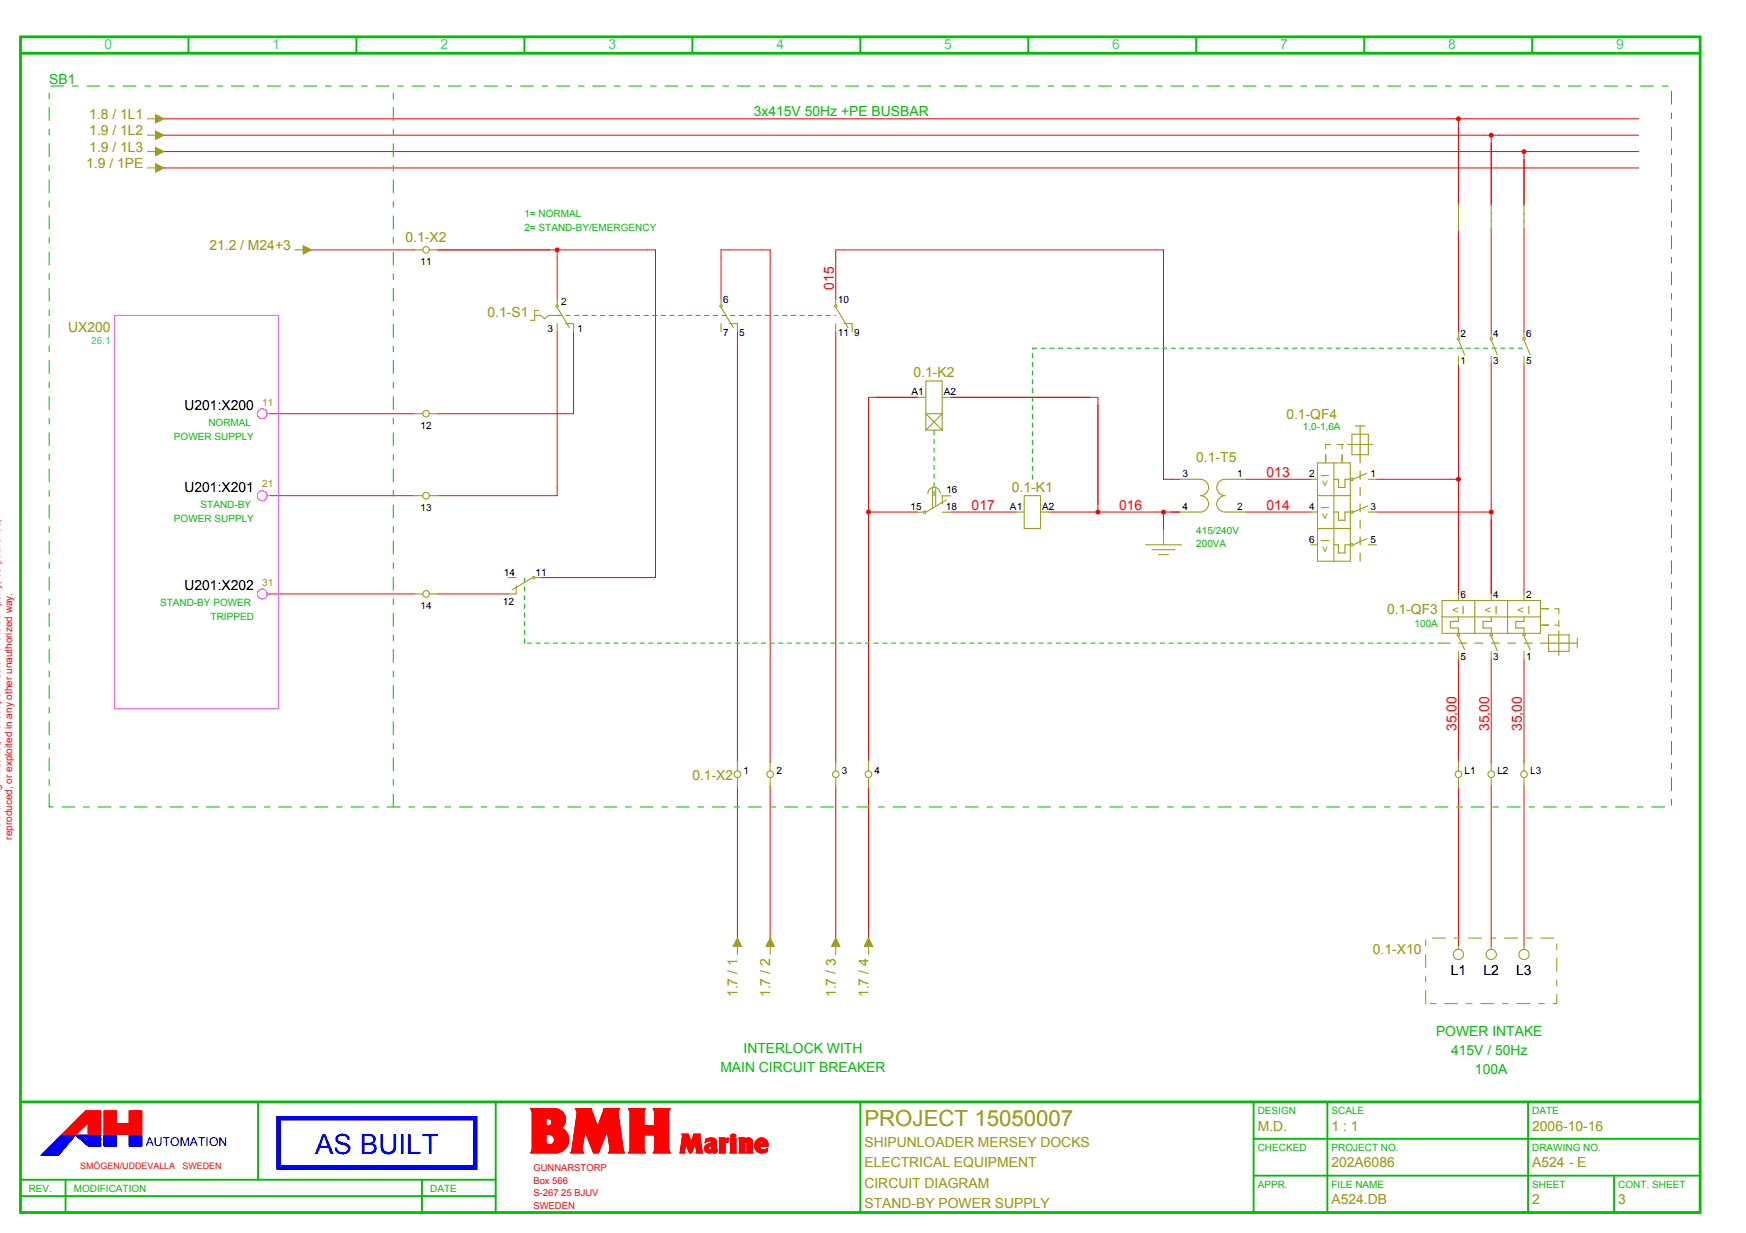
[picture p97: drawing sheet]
<svg xmlns="http://www.w3.org/2000/svg" width="426mm" height="301mm" viewBox="0 0 426 301" stroke-linecap="round" stroke-linejoin="round" font-family="sans-serif">
<defs><g id="words">
<text font-size="6.8" fill="#00f" x="76.9" y="281.8">AS BUILT</text>
<text font-size="5.4" fill="#969600" x="211" y="275">PROJECT 15050007</text>
<g font-size="3.4" fill="#00d2d2">
<text x="25.5" y="12">0</text>
<text x="66.5" y="12">1</text>
<text x="107.5" y="12">2</text>
<text x="148.5" y="12">3</text>
<text x="189.5" y="12">4</text>
<text x="230.5" y="12">5</text>
<text x="271.5" y="12">6</text>
<text x="312.5" y="12">7</text>
<text x="353.5" y="12">8</text>
<text x="394.5" y="12">9</text>
</g>
<g font-size="3.4" fill="#00be00">
<text x="12" y="20.4">SB1</text>
<text x="184" y="28.4">3x415V 50Hz +PE BUSBAR</text>
<text x="181.5" y="257">INTERLOCK WITH</text>
<text x="350.5" y="253">POWER INTAKE</text>
<text x="354.2" y="257.6">415V / 50Hz</text>
<text x="175.8" y="261.6">MAIN CIRCUIT BREAKER</text>
<text x="360" y="262.2">100A</text>
</g>
<g font-size="3.4" fill="#969600">
<text x="21.8" y="29">1.8 / 1L1</text>
<text x="21.8" y="33">1.9 / 1L2</text>
<text x="21" y="41">1.9 / 1PE</text>
<text x="21.8" y="37">1.9 / 1L3</text>
<text x="99" y="59">0.1­X2</text>
<text x="51.1" y="61">21.2 / M24+3</text>
<text x="119" y="77.4">0.1­S1</text>
<text x="16.6" y="81">UX200</text>
<text x="223" y="92">0.1­K2</text>
<text x="314" y="102.4">0.1­QF4</text>
<text x="292" y="112.9">0.1­T5</text>
<text x="247" y="120">0.1­K1</text>
<text x="338.6" y="150">0.1­QF3</text>
<text x="169" y="190.4">0.1­X2</text>
<text x="335.1" y="233">0.1­X10</text>
<text x="180" y="243.4" transform="rotate(-90 180 243.4)">1.7 / 1</text>
<text x="188" y="243.4" transform="rotate(-90 188 243.4)">1.7 / 2</text>
<text x="204" y="243.4" transform="rotate(-90 204 243.4)">1.7 / 3</text>
<text x="212" y="243.4" transform="rotate(-90 212 243.4)">1.7 / 4</text>
<text x="211" y="280">SHIPUNLOADER MERSEY DOCKS</text>
<text x="307" y="276">M.D.</text>
<text x="325" y="276">1 : 1</text>
<text x="374" y="276">2006­10­16</text>
<text x="211" y="285">ELECTRICAL EQUIPMENT</text>
<text x="325" y="285">202A6086</text>
<text x="374" y="285">A524 ­ E</text>
<text x="211" y="290">CIRCUIT DIAGRAM</text>
<text x="211" y="295">STAND­BY POWER SUPPLY</text>
<text x="325" y="294">A524.DB</text>
<text x="374" y="294">2</text>
<text x="395" y="294">3</text>
</g>
<g font-size="3.4" fill="#f00">
<text x="203.5" y="70.8" transform="rotate(-90 203.5 70.8)">015</text>
<text x="309.2" y="116.5">013</text>
<text x="237.2" y="124.5">017</text>
<text x="273.2" y="124.5">016</text>
<text x="309.2" y="124.5">014</text>
<text x="355.5" y="178.4" transform="rotate(-90 355.5 178.4)">35,00</text>
<text x="363.5" y="178.4" transform="rotate(-90 363.5 178.4)">35,00</text>
<text x="371.5" y="178.4" transform="rotate(-90 371.5 178.4)">35,00</text>
</g>
<g font-size="3.4">
<text x="45" y="100">U201:X200</text>
<text x="45" y="120">U201:X201</text>
<text x="45" y="144">U201:X202</text>
<text x="354.1" y="238">L1</text>
<text x="362.1" y="238">L2</text>
<text x="370.1" y="238">L3</text>
</g>
<text font-size="3" fill="#00f" x="35.6" y="279.7">AUTOMATION</text>
<g font-size="2.7" fill="#969600">
<text x="322.5" y="115.6" transform="rotate(90 322.5 115.6)">I &gt;</text>
<text x="322.5" y="123.6" transform="rotate(90 322.5 123.6)">I &gt;</text>
<text x="322.5" y="131.6" transform="rotate(90 322.5 131.6)">I &gt;</text>
<text x="357.6" y="147.9" transform="rotate(-180 357.6 147.9)">I &gt;</text>
<text x="365.6" y="147.9" transform="rotate(-180 365.6 147.9)">I &gt;</text>
<text x="373.6" y="147.9" transform="rotate(-180 373.6 147.9)">I &gt;</text>
</g>
<g font-size="2.4" fill="#00be00">
<text x="128" y="53">1= NORMAL</text>
<text x="128" y="56.3">2= STAND­BY/EMERGENCY</text>
<text x="42.5" y="107.3">POWER SUPPLY</text>
<text x="50.9" y="104">NORMAL</text>
<text x="318" y="105.1">1,0­1,6A</text>
<text x="49" y="124">STAND­BY</text>
<text x="42.5" y="127.3">POWER SUPPLY</text>
<text x="292" y="130.2">415/240V</text>
<text x="292" y="133.6">200VA</text>
<text x="39.1" y="148">STAND­BY POWER</text>
<text x="51.4" y="151.3">TRIPPED</text>
<text x="345.3" y="153">100A</text>
<text x="307" y="272">DESIGN</text>
<text x="325" y="272">SCALE</text>
<text x="374" y="272">DATE</text>
<text x="307" y="281">CHECKED</text>
<text x="325" y="281">PROJECT NO.</text>
<text x="374" y="281">DRAWING NO.</text>
<text x="7" y="291">REV.</text>
<text x="18" y="291">MODIFICATION</text>
<text x="105" y="291">DATE</text>
<text x="307" y="290">APPR.</text>
<text x="325" y="290">FILE NAME</text>
<text x="374" y="290">SHEET</text>
<text x="395" y="290">CONT. SHEET</text>
</g>
<g font-size="2.4">
<text x="102.6" y="64.8">11</text>
<text x="137" y="74.5">2</text>
<text x="176.5" y="74">6</text>
<text x="204.5" y="74">10</text>
<text x="133.6" y="81">3</text>
<text x="141" y="81">1</text>
<text x="176.5" y="82">7</text>
<text x="180.5" y="82">5</text>
<text x="204.5" y="82">11</text>
<text x="208.5" y="82">9</text>
<text x="356.5" y="82.2">2</text>
<text x="364.5" y="82.2">4</text>
<text x="372.5" y="82.2">6</text>
<text x="356.5" y="88.8">1</text>
<text x="364.5" y="88.8">3</text>
<text x="372.5" y="88.8">5</text>
<text x="222.5" y="96.5">A1</text>
<text x="230.4" y="96.5">A2</text>
<text x="102.6" y="104.8">12</text>
<text x="288.6" y="116.5">3</text>
<text x="302" y="116.5">1</text>
<text x="319.5" y="116.5">2</text>
<text x="334.5" y="116.5">1</text>
<text x="102.6" y="124.8">13</text>
<text x="222.3" y="124.5">15</text>
<text x="230.9" y="124.5">18</text>
<text x="231" y="120.5">16</text>
<text x="246.5" y="124.5">A1</text>
<text x="254.4" y="124.5">A2</text>
<text x="288.6" y="124.5">4</text>
<text x="302" y="124.5">2</text>
<text x="319.5" y="124.5">4</text>
<text x="334.5" y="124.5">3</text>
<text x="319.5" y="132.5">6</text>
<text x="334.5" y="132.5">5</text>
<text x="123" y="140.6">14</text>
<text x="130.7" y="140.6">11</text>
<text x="102.6" y="148.8">14</text>
<text x="122.8" y="147.6">12</text>
<text x="356.5" y="145.9">6</text>
<text x="364.5" y="145.9">4</text>
<text x="372.5" y="145.9">2</text>
<text x="356.5" y="161">5</text>
<text x="364.5" y="161">3</text>
<text x="372.5" y="161">1</text>
<text x="181.5" y="189">1</text>
<text x="189.5" y="189">2</text>
<text x="205.5" y="189">3</text>
<text x="213.5" y="189">4</text>
<text x="357.5" y="189">L1</text>
<text x="365.5" y="189">L2</text>
<text x="373.5" y="189">L3</text>
</g>
<text font-size="2.4" fill="#00d2d2" x="22.2" y="84">26.1</text>
<g font-size="2.4" fill="#969600">
<text x="64" y="99">11</text>
<text x="64" y="119">21</text>
<text x="64" y="143">31</text>
</g>
<g font-size="2.4" fill="#f00">
<text x="0" y="205" transform="rotate(-90 0 205)">The drawing must not, without permission of the company, be published,</text>
<text x="3" y="205" transform="rotate(-90 3 205)">reproduced, or exploited in any other unauthorized way.</text>
</g>
<g font-size="2.3" fill="#f00">
<text x="130.2" y="286">GUNNARSTORP</text>
<text x="130.2" y="289">Box 566</text>
<text x="130.2" y="292.1">S­267 25 BJUV</text>
<text x="130.2" y="295.2">SWEDEN</text>
</g>
<g font-size="2.2" fill="#f00">
<text x="19.6" y="285.4">SMÖGEN/UDDEVALLA</text>
<text x="44.6" y="285.4">SWEDEN</text>
</g>
</g></defs>
<path d="M5 9h410v287h-410zM5 13h410M5 269h410" fill="none" stroke="#00be00" stroke-width=".68"/>
<g fill="none" stroke="#00be00" stroke-width=".46">
<path d="M46 9v4M87 9v4M128 9v4M169 9v4M210 9v4M251 9v4M292 9v4M333 9v4M374 9v4M63 269v19M121 269v27M210 269v27"/>
<path d="M306 269v27M306 278h109M324 269v27M373 269v27M5 288h116M5 292h116M16 288v8M103 288v8M306 287h109M394 287v9"/>
</g>
<g fill="none" stroke="#00f" stroke-width=".24">
<path d="M12.2 279.8l-2.2 2.2M15 277.1l-4.9 4.9M15.1 277.1l-4.9 4.9M15.2 277.1l-4.9 4.9M15.3 277.1l-4.9 4.9M15.4 277.1l-4.9 4.9M15.4 277.1l-4.8 4.9M15.5 277.1l-4.9 4.9M15.6 277.1l-4.9 4.9M15.7 277.1l-4.9 4.9M15.8 277.1l-4.9 4.9M15.9 277.1l-4.9 4.9"/>
<path d="M16 277.1l-4.9 4.9M16.1 277.1l-4.9 4.9M16.1 277.1l-4.8 4.9M16.2 277.1l-4.8 4.9M16.3 277.1l-4.9 4.9M16.4 279.5l-2.5 2.5M16.4 277.1l-4.9 4.9M16.5 277.1l-4.9 4.9M16.6 277.1l-4.9 4.9M16.7 277.1l-4.9 4.9M16.8 277.1l-4.9 4.9M16.9 277.1l-4.9 4.9"/>
<path d="M16.9 278.9l-3.1 3.1M16.9 277.1l-4.8 4.9M17 277.1l-4.9 4.9M17.1 277.1l-4.9 4.9M17.2 277.1l-4.9 4.9M17.3 277.1l-4.9 4.9M17.4 278.4l-3.7 3.6M17.4 277.1l-4.9 4.9M17.5 277.1l-4.9 4.9M17.6 277.1l-4.9 4.9M17.7 277.1l-4.9 4.9M17.7 277.1l-4.8 4.9"/>
<path d="M17.8 277.1l-4.9 4.9M17.9 277.8l-4.2 4.2M17.9 277.1l-4.9 4.9M18 277.1l-4.9 4.9M18.1 277.1l-4.9 4.9M18.2 277.1l-4.9 4.9M18.3 277.1l-4.9 4.9M18.3 277.2l-4.7 4.8M18.4 277.1l-4.9 4.9M18.4 277.1l-4.1 4.9M18.4 277.1l3.1 2.7M18.4 277.1h.1"/>
<path d="M18.5 277.1v.1M18.6 277.1l-.1 .1M18.7 277.1l-.1 .1M18.8 277.1l-.2 .2M18.9 277.1l-.2 .2M19 277.1l-.3 .3M19.1 277.1l-.3 .3M19.2 277.1l-.4 .3M19.2 277.1l-.3 .4M19.3 277.1l-.4 .4M19.4 277.1l-.4 .5M19.5 277.1l-.5 .5"/>
<path d="M19.6 277.1l-.5 .6M19.7 277.1l-.6 .6M19.8 277.1l-.6 .6M19.9 277.1l-.7 .7M20 277.1l-.7 .8M20.1 277.1l-.8 .8M20.2 277.1l-.8 .8M20.3 277.1l-.9 .9M20.4 277.1l-.9 .9M20.5 277.1l-1 1M20.6 277.1l-1 1M20.7 277.1l-1.1 1"/>
<path d="M20.7 277.1l-1 1.1M20.8 277.1l-1.1 1.1M20.9 277.1l-1.1 1.2M21 277.1l-1.2 1.2M21.1 277.1l-1.2 1.2M21.2 277.1l-1.3 1.3M21.3 277.1l-1.3 1.3M21.4 277.1l-1.4 1.4M21.5 277.1l-1.4 1.4M21.5 279.8h3.1M21.5 277.1l-1.4 1.4 1.5-1.4M21.7 277.1l-1.5 1.5"/>
<path d="M21.8 277.1l-1.5 1.6M21.9 277.1l-1.6 1.6M22 277.1l-1.7 1.7M22.1 277.1l-1.7 1.7M22.2 277.1l-1.8 1.7M22.2 277.1l-1.7 1.8M22.3 277.1l-1.8 1.8 1.9-1.8M22.5 277.1l-1.9 1.9M22.6 277.1l-1.9 1.9M22.7 277.1l-2 2M22.8 277.1l-2 2M22.9 277.1l-2.1 2.1"/>
<path d="M23 277.1l-2.1 2.1M23.1 277.1l-2.1 2.2 2.2-2.2M23.3 277.1l-2.2 2.3M23.4 277.1l-2.3 2.3M23.5 277.1l-2.3 2.3M23.6 277.1l-2.4 2.4M23.7 277.1l-2.4 2.4M23.7 277.1l-2.4 2.5M23.8 277.1l-2.5 2.5M23.9 277.1l-2.5 2.5 2.6-2.5M24.1 277.1l-2.6 2.6M24.2 277.1l-2.6 2.7"/>
<path d="M24.3 277.1l-2.7 2.7M24.4 277.1l-2.7 2.7M24.5 277.1l-2.7 2.7M24.5 277.1l-2.6 2.7M24.6 279.8v-2.7h-9.7l-4.9 4.9M24.6 277.2l-2.6 2.6M24.6 277.3l-2.5 2.5M24.6 277.3l-2.4 2.5M24.6 277.4l-2.3 2.4M24.6 277.5l-2.2 2.3M24.6 277.6l-2.2 2.2M24.6 277.7l-2.1 2.1"/>
<path d="M24.6 277.8l-2 2M24.6 277.9l-1.9 1.9M24.6 278l-1.8 1.8M24.6 278l-1.7 1.8M24.6 278.1l-1.6 1.7M24.6 278.2l-1.5 1.6M24.6 278.3l-1.5 1.5M24.6 278.4l-1.4 1.4M24.6 278.5l-1.3 1.3M24.6 278.6l-1.2 1.2M24.6 278.7l-1.1 1.1M24.6 278.8l-1 1"/>
<path d="M24.6 278.8l-.9 1M24.6 278.9l-.8 .9M24.6 279l-.7 .8M24.6 279.1l-.7 .7M24.6 279.2l-.6 .6M24.6 279.3l-.5 .5M24.6 279.4l-.4 .4M24.6 279.5l-.3 .3M24.6 279.5l-.2 .3M24.6 279.6l-.1 .2M24.6 279.7v.1M25.4 279.8v-2.7h3.1v2.7"/>
<path d="M25.4 279.8h3.1M25.4 277.1h.1M25.5 277.1l-.1 .1M25.6 277.1l-.2 .2M25.7 277.1l-.3 .3M25.8 277.1l-.4 .4M25.9 277.1l-.5 .5M26 277.1l-.6 .6M26 277.1l-.6 .7M26.1 277.1l-.7 .7M26.2 277.1l-.8 .8M26.3 277.1l-.9 .9"/>
<path d="M26.4 277.1l-1 1M26.5 277.1l-1.1 1.1M26.6 277.1l-1.2 1.2M26.7 277.1l-1.3 1.3M26.8 277.1l-1.4 1.4M26.8 277.1l-1.4 1.5M26.9 277.1l-1.5 1.5M27 277.1l-1.6 1.6M27.1 277.1l-1.7 1.7M27.2 277.1l-1.8 1.8M27.3 277.1l-1.9 1.9M27.4 277.1l-2 2"/>
<path d="M27.5 277.1l-2.1 2.1M27.6 277.1l-2.2 2.2M27.6 277.1l-2.2 2.3M27.7 277.1l-2.3 2.3M27.8 277.1l-2.4 2.4M27.9 277.1l-2.5 2.5M28 277.1l-2.6 2.6M28.1 277.1l-2.7 2.7M28.2 277.1l-2.7 2.7M28.3 277.1l-2.7 2.7M28.3 277.1l-2.6 2.7M28.4 277.1l-2.6 2.7"/>
<path d="M28.5 277.2l-2.6 2.6M28.5 277.3l-2.5 2.5M28.5 277.3l-2.4 2.5M28.5 277.4l-2.3 2.4M28.5 277.5l-2.3 2.3M28.5 277.6l-2.2 2.2M28.5 277.7l-2.1 2.1M28.5 277.8l-2 2M28.5 277.9l-1.9 1.9M28.5 278l-1.8 1.8M28.5 278.1l-1.7 1.7M28.5 278.1l-1.6 1.7"/>
<path d="M28.5 278.2l-1.6 1.6M28.5 278.3l-1.5 1.5M28.5 278.4l-1.4 1.4M28.5 278.5l-1.3 1.3M28.5 278.6l-1.2 1.2M28.5 278.7l-1.1 1.1M28.5 278.8l-1 1M28.5 278.8l-.9 1M28.5 278.9l-.8 .9M28.5 279l-.8 .8M28.5 279.1l-.7 .7M28.5 279.2l-.6 .6"/>
<path d="M28.5 279.3l-.5 .5M28.5 279.4l-.4 .4M28.5 279.5l-.3 .3M28.5 279.6l-.2 .2M28.5 279.6l-.1 .2M28.5 279.7v.1M31.6 277.1l-.1 .1M31.7 277.1l-.2 .2M31.8 277.1l-.3 .3M31.9 277.1l-.4 .4M32 277.1l-.5 .5M32.1 277.1l-.6 .5"/>
<path d="M32.1 277.1l-.6 .6M32.2 277.1l-.7 .7M32.3 277.1l-.8 .8M32.4 277.1l-.9 .9M32.5 277.1l-1 1M32.6 277.1l-1.1 1.1M32.7 277.1l-1.2 1.2M32.8 277.1l-1.3 1.2M32.9 277.1l-1.4 1.3M32.9 277.1l-1.4 1.4M33 277.1l-1.5 1.5M33.1 277.1l-1.6 1.6"/>
<path d="M33.2 277.1l-1.7 1.7M33.3 277.1l-1.8 1.8M33.4 277.1l-1.9 1.9M33.5 277.1l-2 2M33.6 277.1l-2.1 2M33.6 277.1l-2.1 2.1M33.7 277.1l-2.2 2.2M33.8 277.1l-2.3 2.3M33.9 277.1l-2.4 2.4M34 277.1l-2.5 2.5M34.1 277.1l-2.6 2.6M34.2 277.1l-2.7 2.7"/>
<path d="M34.3 277.1l-2.7 2.7M34.4 277.1l-2.7 2.7M34.4 277.1l-2.6 2.7M34.5 277.1l-2.6 2.7M34.6 277.1h-3.1v2.7M34.6 277.1v2.7h-3.1M34.6 277.1l-2.6 2.7M34.6 277.2l-2.5 2.6M34.6 277.3l-2.4 2.5M34.6 277.4l-2.3 2.4M34.6 277.5l-2.3 2.3M34.6 277.6l-2.2 2.2"/>
<path d="M34.6 277.7l-2.1 2.1M34.6 277.8l-2 2M34.6 277.8l-1.9 2M34.6 277.9l-1.8 1.9M34.6 278l-1.7 1.8M34.6 278.1l-1.6 1.7M34.6 278.2l-1.6 1.6M34.6 278.3l-1.5 1.5M34.6 278.4l-1.4 1.4M34.6 278.5l-1.3 1.3M34.6 278.6l-1.2 1.2M34.6 278.6l-1.1 1.2"/>
<path d="M34.6 278.7l-1 1.1M34.6 278.8l-.9 1M34.6 278.9l-.8 .9M34.6 279l-.8 .8M34.6 279.1l-.7 .7M34.6 279.2l-.6 .6M34.6 279.3l-.5 .5M34.6 279.3l-.4 .5M34.6 279.4l-.3 .4M34.6 279.5l-.2 .3M34.6 279.6l-.1 .2M34.6 279.7l-.1 .1"/>
<path d="M10 282h4.3M14.5 281.8l-.2 .2M15 281.2l-.8 .8M15.4 280.6l-1.3 1.4M15.9 280.1l-1.9 1.9"/>
</g>
<g fill="none" stroke="#f00" stroke-width=".24">
<path d="M39.9 29h360.1M39.9 33h322.2M39.9 37h330.2M356 29v21.2M364 34.9v15.3M365.9 33h34.1M372 38.9v11.3M373.9 37h26.1M39.9 41h360.1M356 55.8v25.4M364 55.8v25.4M372 55.8v25.4"/>
<path d="M75.9 61h25.3M106.8 61h27.3M136 62.9v10.1M137.9 61h20.2M160 62.9v76.2M176 62.9v10.1M177.9 61h8.2M188 62.9v123.3M204 62.9v10.1M205.9 61h76.2M284 62.9v52.2M136 81v38.1"/>
<path d="M140 81v18.1M180 81v105.2M204 81v105.2M212 98.9v24.2M213.9 97h10.1M232 97h34.1M268 98.9v24.2M356 88.8v26.3M364 88.8v34.3M372 88.8v56.2M65.9 101h35.3M106.8 101h31.3"/>
<path d="M285.9 117h2.1M304 117h16M336 117h18.1M356 118.9v26.1M65.9 121h35.3M106.8 121h27.3M212 126.9v59.3M213.9 125h10.1M232 125h16M256 125h10.1M269.9 125h12.2M284 126.9v2.9"/>
<path d="M285.9 125h2.1M304 125h16M336 125h26.1M364 126.9v18.1M65.9 145h35.3M106.8 145h17.2M131.8 141h26.3M356 161v25.2M364 161v25.2M372 161v25.2M180 191.8v37.3M188 191.8v37.3"/>
<path d="M204 191.8v37.3M212 191.8v37.3M356 191.8v39.3M364 191.8v39.3M372 191.8v39.3M20.9 271.2l-5.8 5.7h3.5l2.9-2.8v2.8M20.9 271.2h3.7v5.7M20.9 271.2l-5.7 5.7M21 271.2l-5.7 5.7M21.1 271.2l-5.7 5.7M21.2 271.2l-5.7 5.7M21.3 271.2l-5.7 5.7"/>
<path d="M21.4 271.2l-5.8 5.7M21.5 271.2l-5.8 5.7M21.5 276.9h3.1M21.5 271.2l-5.7 5.7M21.6 271.2l-5.7 5.7M21.7 271.2l-5.7 5.7M21.8 271.2l-5.7 5.7M21.9 271.2l-5.7 5.7M22 271.2l-5.7 5.7M22.1 271.2l-5.7 5.7M22.2 271.2l-5.8 5.7M22.3 271.2l-5.8 5.7"/>
<path d="M22.3 271.2l-5.7 5.7M22.4 271.2l-5.7 5.7M22.5 271.2l-5.7 5.7M22.6 271.2l-5.7 5.7M22.7 271.2l-5.7 5.7M22.8 271.2l-5.7 5.7M22.9 271.2l-5.8 5.7M23 271.2l-5.8 5.7M23 271.2l-5.7 5.7M23.1 271.2l-5.7 5.7M23.2 271.2l-5.7 5.7M23.3 271.2l-5.7 5.7"/>
<path d="M23.4 271.2l-5.7 5.7M23.5 271.2l-5.7 5.7M23.6 271.2l-5.7 5.7M23.7 271.2l-5.8 5.7M23.8 271.2l-5.8 5.7M23.8 271.2l-5.7 5.7M23.9 271.2l-5.7 5.7M24 271.2l-5.7 5.7M24.1 271.2l-5.7 5.7M24.2 271.2l-5.7 5.7M24.3 271.2l-5.7 5.7M24.4 271.2l-4 4"/>
<path d="M24.5 271.2l-3 2.9M24.5 271.2l-3 3M24.6 271.2l-3.1 3.1M24.6 271.3l-3.1 3.1M24.6 271.4l-3.1 3.1M24.6 271.5l-3.1 3.1M24.6 271.6l-3.1 3.1M24.6 271.7l-3.1 3M24.6 271.8l-3.1 3M24.6 271.9l-3.1 3M24.6 271.9l-3.1 3.1M24.6 272l-3.1 3.1"/>
<path d="M24.6 272.1l-3.1 3.1M24.6 272.2l-3.1 3.1M24.6 272.3l-3.1 3.1M24.6 272.4l-3.1 3.1M24.6 272.5l-3.1 3M24.6 272.6l-3.1 3M24.6 272.7l-3.1 3M24.6 272.7l-3.1 3.1M24.6 272.8l-3.1 3.1M24.6 272.9l-3.1 3.1M24.6 273l-3.1 3.1M24.6 273.1l-3.1 3.1"/>
<path d="M24.6 273.2l-3.1 3.1M24.6 273.3l-3.1 3M24.6 273.4l-3.1 3M24.6 273.5l-3.1 3M24.6 273.5l-3.1 3.1M24.6 273.6l-3.1 3.1M24.6 273.7l-3.1 3.1M24.6 273.8l-3.1 3.1M24.6 273.9l-3 3M24.6 274l-2.9 2.9M24.6 274.1l-2.9 2.8M24.6 274.2l-2.8 2.7"/>
<path d="M24.6 274.2l-2.7 2.7M24.6 274.3l-2.6 2.6M24.6 274.4l-2.5 2.5M24.6 274.5l-2.4 2.4M24.6 274.6l-2.3 2.3M24.6 274.7l-2.2 2.2M24.6 274.8l-2.1 2.1M24.6 274.9l-2.1 2M24.6 275l-2 1.9M24.6 275l-1.9 1.9M24.6 275.1l-1.8 1.8M24.6 275.2l-1.7 1.7"/>
<path d="M24.6 275.3l-1.6 1.6M24.6 275.4l-1.5 1.5M24.6 275.5l-1.4 1.4M24.6 275.6l-1.4 1.3M24.6 275.7l-1.3 1.2M24.6 275.7l-1.2 1.2M24.6 275.8l-1.1 1.1M24.6 275.9l-1 1M24.6 276l-.9 .9M24.6 276.1l-.8 .8M24.6 276.2l-.7 .7M24.6 276.3l-.6 .6"/>
<path d="M24.6 276.4l-.6 .5M24.6 276.5l-.5 .4M24.6 276.5l-.4 .4M24.6 276.6l-.3 .3M24.6 276.7l-.2 .2M24.6 276.8l-.1 .1M24.6 276.9h.1M25.4 271.2v5.7h9.2v-5.7M25.4 271.2h3.1v3.1M25.4 271.2h.1M25.5 271.2l-.1 .1M25.6 271.2l-.2 .2"/>
<path d="M25.7 271.2l-.3 .3M25.8 271.2l-.4 .4M25.9 271.2l-.5 .5M26 271.2l-.6 .5M26 271.2l-.6 .6M26.1 271.2l-.7 .7M26.2 271.2l-.8 .8M26.3 271.2l-.9 .9M26.4 271.2l-1 1M26.5 271.2l-1.1 1.1M26.6 271.2l-1.2 1.2M26.7 271.2l-1.3 1.3"/>
<path d="M26.8 271.2l-1.4 1.3M26.8 271.2l-1.4 1.4M26.9 271.2l-1.5 1.5M27 271.2l-1.6 1.6M27.1 271.2l-1.7 1.7M27.2 271.2l-1.8 1.8M27.3 271.2l-1.9 1.9M27.4 271.2l-2 2M27.5 271.2l-2.1 2.1M27.6 271.2l-2.2 2.2M27.7 271.2l-2.3 2.3M27.8 271.2l-2.4 2.4"/>
<path d="M27.9 271.2l-2.5 2.5M28 271.2l-2.6 2.6M28.1 271.2l-2.7 2.7M28.2 271.2l-2.8 2.8M28.3 271.2l-2.9 2.8M28.3 271.2l-2.9 2.9M28.4 271.2l-3 3M28.5 271.2l-3.1 3.1M28.5 271.3l-3.1 3.1M28.5 271.4l-3.1 3.1M28.5 271.5l-3.1 3.1M28.5 271.6l-3.1 3.1"/>
<path d="M28.5 271.8l-3.1 3M28.5 271.9l-3.1 3M28.5 272l-3.1 3M28.5 272l-3.1 3.1M28.5 272.1l-3.1 3.1M28.5 272.2l-3.1 3.1M28.5 272.3l-3.1 3.1M28.5 272.4l-3.1 3.1M28.5 272.5l-3.1 3M28.5 272.6l-3.1 3M28.5 272.7l-3.1 3M28.5 272.7l-3.1 3.1"/>
<path d="M28.5 272.8l-3.1 3.1M28.5 272.9l-3.1 3.1M28.5 273l-3.1 3.1M28.5 271.7l-3.1 3.1M28.5 273.1l-3.1 3.1M28.5 273.2l-3.1 3.1M28.5 273.3l-3.1 3M28.5 273.4l-3.1 3M28.5 273.5l-3.1 3M28.5 273.5l-3.1 3.1M28.5 273.6l-3.1 3.1M28.5 273.7l-3.1 3.1"/>
<path d="M28.5 273.8l-3.1 3.1M28.5 273.9l-3 3M28.5 274l-3 2.9M28.5 274.1l-2.9 2.8M28.5 274.2l-2.8 2.7M28.5 274.3l-2.7 2.6M28.5 274.3l-2.6 2.6M28.6 274.3l-2.6 2.6M28.7 274.3l-2.6 2.6M28.8 274.3l-2.6 2.6M28.9 274.3l-2.6 2.6M29 274.3l-2.7 2.6"/>
<path d="M29.1 274.3l-2.7 2.6M29.2 274.3l-2.7 2.6M29.3 274.3l-2.7 2.6M29.3 274.3l-2.6 2.6M29.4 274.3l-2.6 2.6M29.5 274.3l-2.6 2.6M29.6 274.3l-2.6 2.6M29.7 274.3l-2.7 2.6M29.8 274.3l-2.7 2.6M29.9 274.3l-2.7 2.6M30 274.3l-2.7 2.6M30 274.3l-2.6 2.6"/>
<path d="M30.1 274.3l-2.6 2.6M30.2 274.3l-2.6 2.6M30.3 274.3l-2.6 2.6M30.4 274.3l-2.6 2.6M30.5 274.3l-2.7 2.6M30.6 274.3l-2.7 2.6M30.7 274.3l-2.7 2.6M30.8 274.3l-2.7 2.6M30.8 274.3l-2.6 2.6M30.9 274.3l-2.6 2.6M31 274.3l-2.6 2.6M31.1 274.3l-2.6 2.6"/>
<path d="M31.2 274.3l-2.7 2.6M31.3 274.3l-2.7 2.6M31.4 274.3l-2.7 2.6M31.5 274.3l-2.7 2.6M31.6 271.2l-.1 .1M31.7 271.2l-.2 .2M31.8 271.2l-.3 .3M31.9 271.2l-.4 .3M32 271.2l-.5 .4M32.1 271.2l-.6 .5M32.1 271.2l-.6 .6M32.2 271.2l-.7 .7"/>
<path d="M32.3 271.2l-.8 .8M32.4 271.2l-.9 .9M32.5 271.2l-1 1M32.6 271.2l-1.1 1M32.7 271.2l-1.2 1.1M32.8 271.2l-1.3 1.2M32.8 271.2l-1.3 1.3M32.9 271.2l-1.4 1.4M33 271.2l-1.5 1.5M33.1 271.2l-1.6 1.6M33.2 271.2l-1.7 1.7M33.3 271.2l-1.8 1.8"/>
<path d="M33.4 271.2l-1.9 1.8M33.5 271.2l-2 1.9M33.6 271.2l-2.1 2M33.6 271.2l-2.1 2.1M33.7 271.2l-2.2 2.2M33.8 271.2l-2.3 2.3M33.9 271.2l-2.4 2.4M34 271.2l-2.5 2.5M34.1 271.2l-2.6 2.5M34.2 271.2l-2.7 2.6M34.3 271.2l-2.8 2.7M34.4 271.2l-2.9 2.8"/>
<path d="M34.4 271.2l-2.9 2.9M34.5 271.2l-3 3M34.6 271.2h-3.1v3.1h-3M34.6 271.2l-5.7 5.7M34.6 271.3l-5.6 5.6M34.6 271.4l-5.5 5.5M34.6 271.5l-5.4 5.4M34.6 271.6l-5.3 5.3M34.6 271.7l-5.3 5.2M34.6 271.7l-5.2 5.2M34.6 271.8l-5.1 5.1M34.6 271.9l-5 5"/>
<path d="M34.6 272l-4.9 4.9M34.6 272.1l-4.8 4.8M34.6 272.2l-4.7 4.7M34.6 272.3l-4.6 4.6M34.6 272.4l-4.5 4.5M34.6 272.5l-4.5 4.4M34.6 272.5l-4.4 4.4M34.6 272.6l-4.3 4.3M34.6 272.7l-4.2 4.2M34.6 272.8l-4.1 4.1M34.6 272.9l-4 4M34.6 273l-3.9 3.9"/>
<path d="M34.6 273.1l-3.8 3.8M34.6 273.2l-3.8 3.7M34.6 273.2l-3.7 3.7M34.6 273.3l-3.6 3.6M34.6 273.4l-3.5 3.5M34.6 273.5l-3.4 3.4M34.6 273.6l-3.3 3.3M34.6 273.7l-3.2 3.2M34.6 273.8l-3.1 3.1M34.6 273.9l-3 3M34.6 274l-3 2.9M34.6 274l-2.9 2.9"/>
<path d="M34.6 274.1l-2.8 2.8M34.6 274.2l-2.7 2.7M34.6 274.3l-2.6 2.6M34.6 274.4l-2.5 2.5M34.6 274.5l-2.4 2.4M34.6 274.6l-2.3 2.3M34.6 274.7l-2.2 2.2M34.6 274.8l-2.1 2.1M34.6 274.9l-2 2M34.6 275l-1.9 1.9M34.6 275.1l-1.8 1.8M34.6 275.2l-1.7 1.7"/>
<path d="M34.6 275.3l-1.6 1.6M34.6 275.4l-1.5 1.5M34.6 275.5l-1.5 1.4M34.6 275.5l-1.4 1.4M34.6 275.6l-1.3 1.3M34.6 275.7l-1.2 1.2M34.6 275.8l-1.1 1.1M34.6 275.9l-1 1M34.6 276l-.9 .9M34.6 276.1l-.8 .8M34.6 276.2l-.7 .7M34.6 276.3l-.7 .6"/>
<path d="M34.6 276.3l-.6 .6M34.6 276.4l-.5 .5M34.6 276.5l-.4 .4M34.6 276.6l-.3 .3M34.6 276.7l-.2 .2M34.6 276.8l-.1 .1M34.6 276.9h.1M129.5 270.6h.1M129.6 270.6l-.1 .1M129.7 270.6l-.1 .2M129.8 270.6l-.2 .2 .2-.2M129.9 279.5l7.7-7.7-7.7 7.8"/>
<path d="M129.9 270.6l-.2 .3M130 270.6l-.3 .3M130.1 270.6l-.4 .4M130.2 270.6l-.4 .5M130.3 270.6l-.5 .5M130.3 270.6l-.5 .6M130.4 270.6l-.6 .6M130.6 270.6l-.8 .7M130.6 270.6l-.7 .8M130.7 270.6l-.8 .9M130.8 270.6l-.9 .9M130.8 270.6l-.9 1"/>
<path d="M131 270.6l-1.1 1.1M131.1 270.6l-1.2 1.2M131.1 270.6l-1.2 1.3M131.2 270.6l-1.3 1.4M131.3 270.6l-1.4 1.4M131.4 270.6l-1.5 1.6M131.5 270.6l-1.6 1.6M131.6 270.6l-1.7 1.7M131.6 270.6l-1.7 1.8M131.7 270.6l-1.8 1.9M131.8 270.6l-1.9 2M131.9 270.6l-2 2.1"/>
<path d="M132 270.6l-2.1 2.1M132.1 270.6l-2.2 2.2M132.1 270.6l-2.2 2.3M132.3 270.6l-2.4 2.4M132.3 270.6l-2.4 2.5M132.4 270.6l-2.5 2.6M132.5 270.6l-2.6 2.6M132.6 270.6l-2.7 2.7M132.7 270.6l-2.8 2.9M132.8 270.6l-2.9 2.9M132.8 270.6l-2.9 3M132.9 270.6l-3 3.1"/>
<path d="M133 270.6l-3.1 3.1M133.1 270.6l-3.2 3.3M133.2 270.6l-3.3 3.4M133.3 270.6l-3.4 3.4M133.3 278.5l-3 3M133.3 278.6l-2.9 2.9M133.3 278.7l-2.8 2.8M133.3 278.9l-2.6 2.6M133.3 279l-2.5 2.5M133.3 278.2l-3.3 3.3M133.3 278.3l-3.2 3.2M133.3 278.4l-3.1 3.1"/>
<path d="M133.3 278.8l-2.7 2.7M133.3 277.7l-3.8 3.8M133.3 277.6l-3.8 3.8M133.3 277.8l-3.7 3.7M133.3 277.9l-3.6 3.6M133.3 277.5l-3.6 3.7M133.3 277.4l-3.5 3.5M133.3 277.4l-3.5 3.4M133.3 277.3l-3.5 3.4M133.3 277.1l-3.4 3.5M133.3 278.1l-3.4 3.4M133.3 277.1l-3.4 3.4"/>
<path d="M133.3 273.1l-3.4 3.4M133.3 273.2l-3.4 3.4M133.3 273.3l-3.4 3.4M133.3 273.3l-3.4 3.5M133.3 273.5l-3.4 3.4M133.3 273.6l-3.4 3.4M133.3 273.7l-3.4 3.4M133.3 273.8l-3.4 3.4M133.3 273.9l-3.4 3.4M133.3 274l-3.4 3.4M133.3 274.1l-3.4 3.4M133.3 274.1l-3.4 3.5"/>
<path d="M133.3 274.3l-3.4 3.4M133.3 274.3l-3.4 3.5M133.3 274.4l-3.4 3.4M133.3 274.5l-3.4 3.4M133.3 274.6l-3.4 3.4M133.3 274.7l-3.4 3.4M133.3 279.1l-2.4 2.4M133.3 274.8l-3.4 3.4M133.3 274.8l-3.4 3.5M133.3 270.6l-3.4 3.5M133.4 274.8l-3.5 3.5M133.4 279.2l-2.4 2.3"/>
<path d="M133.4 270.6l-3.5 3.6M133.4 279.2l-2.2 2.3M133.5 279.2l-2.3 2.3M133.5 274.8l-3.6 3.7M133.5 279.3l-2.2 2.2M133.6 274.9l-3.7 3.6M133.6 270.6l-3.7 3.7M133.6 279.3l-2.2 2.2M133.6 277l4.4-4.3-4.3 4.3M133.6 274.9l-3.7 3.7M133.6 270.6l-3.7 3.8M133.7 279.3l-2.3 2.2"/>
<path d="M133.7 274.9l-3.8 3.8M133.7 270.6l-3.8 3.9M133.7 279.4l-2.1 2.1M133.8 274.9l-3.9 3.9M133.8 279.4l-2.1 2.1M133.8 270.6l-3.9 3.9M133.8 270.6l-3.9 4M133.9 274.9l-4 4M133.9 279.4l-2.1 2.1M134 270.6l-4.1 4.1M134 279.4l-2.1 2.1M134 274.8l-4.1 4.2"/>
<path d="M134.1 279.5l-2.1 2M134.1 270.6l-4.2 4.2M134.1 274.8l-4.2 4.2M134.1 279.5l-2 2M134.1 270.6l-4.2 4.3M134.2 279.5l-2 2M134.2 270.6l-4.3 4.4M134.3 274.7l-4.4 4.4M134.4 270.6l-4.5 4.5M134.4 279.4l-2.2 2.1M134.4 270.6l-4.5 4.6M134.5 279.4l-2.1 2.1"/>
<path d="M134.5 270.6l-4.6 4.6M134.5 274.5l2.9-2.9-7.5 7.6M134.6 279.4l-2.1 2.1M134.6 270.6l-4.7 4.7M134.6 270.6l-4.7 4.8M134.7 274l2.6-2.6-2.6 2.7M134.7 279.3l-2.2 2.2M134.8 270.6l-4.9 4.9M134.9 270.6l-5 5M134.9 270.6l-5 5.1M135 270.6l-5.1 5.1M135.1 270.6l-5.2 5.2"/>
<path d="M135.2 270.6l-5.3 5.4M135.3 270.6l-5.4 5.4M135.4 270.6l-5.5 5.5M135.4 270.6l-5.5 5.6M135.5 270.6l-5.6 5.6M135.6 270.7l-5.7 5.7M135.7 270.7l-5.8 5.8M135.8 270.7l-2.4 2.3M135.8 270.7l-2.3 2.3M135.9 270.7l-2.4 2.3M136 270.7l-2.4 2.3M136 270.7l-2.2 2.3"/>
<path d="M136.1 270.7l-2.3 2.3M136.2 270.8l-2.3 2.2M136.3 270.8l-2.3 2.3M136.4 270.8l-2.3 2.3M136.4 270.9l-2.2 2.2M136.5 270.9l-2.3 2.2M136.6 270.9l-2.3 2.3M136.6 271l-2.3 2.2M136.7 271l-2.3 2.3M136.7 271l-2.3 2.3 2.3-2.3M136.8 271.1l-2.3 2.3M136.9 271.1l-2.4 2.4"/>
<path d="M136.9 271.1l-2.3 2.4M137 271.2l-2.4 2.4M137.1 271.3l-2.5 2.4M137.1 271.3l-2.4 2.5M137.2 271.3l-2.5 2.5M137.2 271.4l-2.5 2.5M137.2 275.4l-2.1 2.1M137.3 275.5l-2.1 2.1 2.1-2.1M137.3 271.5l-2.7 2.7M137.3 275.5l-2.1 2.2M137.4 271.6l-2.8 2.7M137.4 275.1l-2.3 2.4"/>
<path d="M137.4 275.6l-2.2 2.2M137.5 271.7l-7.6 7.6M137.5 275.6l-2.2 2.2 2.2-2.2M137.5 271.8l-7.6 7.6M137.6 275.7l-2.3 2.2M137.6 271.8l-7.7 7.7M137.6 275.7l-2.3 2.3M137.6 274.8l-2.6 2.6M137.6 271.9l-7.7 7.9M137.7 275.8l-2.4 2.3M137.7 272l-7.8 7.8M137.7 275.8l-2.4 2.4"/>
<path d="M137.7 272.1l-7.8 7.8M137.7 272.1l-7.8 7.9M137.8 275.8l-2.5 2.5M137.8 272.2l-7.9 7.8M137.8 274.5l-2.8 2.8 2.7-2.7M137.8 275.9l-2.5 2.4M137.8 272.2l-7.9 8M137.8 272.3l-7.9 8M137.8 274.4l-2.9 2.9M137.9 272.4l-8 7.9M137.9 275.9l-2.6 2.6M137.9 272.4l-8 8"/>
<path d="M137.9 272.5l-4.5 4.5M137.9 276l-2.6 2.6M137.9 272.5l-4.4 4.5M137.9 274.2l-3 3M137.9 276l-2.7 2.7M138 274.1l-3.2 3.1M138 276l-2.9 2.9M138 272.7l-4.3 4.3M138 274l-3.2 3.2M138 272.8l-4.2 4.2M138 273.9l-3.3 3.2M138 276.1l-5.4 5.4"/>
<path d="M138 272.9l-4 4.1M138 273.8l-3.3 3.3M138 273l-4 4M138 273l-3.9 4M138 273.1l-3.8 3.9M138 273.5l-3.5 3.5 3.5-3.4M138 273.2l-3.8 3.8M138 276.1l-5.3 5.4M138 273.5l-3.5 3.5M138 273.3l-3.6 3.7M138 273.4l-3.6 3.6M138.1 276.2l-5.3 5.3"/>
<path d="M138.2 276.3l-5.2 5.2M138.2 276.3l-5.1 5.2M138.3 276.4l-5.1 5.1M138.4 276.6l-4.9 4.9M138.4 279.9l-1.1 1.1M138.5 276.7l-4.8 4.8M138.5 279.7l-1.4 1.4M138.5 276.8l-4.7 4.7M138.6 279.6l-1.6 1.6M138.6 277l-4.5 4.5M138.6 277l-4.4 4.5M138.6 279.5l-1.8 1.7"/>
<path d="M138.6 277.1l-4.4 4.4M138.7 277.1l-4.4 4.4M138.7 277.2l-4.3 4.3M138.7 279.2l-2.1 2.1M138.7 277.3l-4.2 4.2M138.7 277.4l-4.1 4.1M138.7 279.1l-2.2 2.3M138.7 277.4l-4 4.1M138.8 277.5l-4.1 4M138.8 279l-2.4 2.4M138.8 277.5l-4 4M138.8 278.9l-2.5 2.5"/>
<path d="M138.8 277.6l-3.8 3.9M138.8 278.9l-2.6 2.5M138.8 277.7l-3.8 3.8M138.8 277.8l-3.7 3.7M138.8 278.7l-2.7 2.8M138.8 277.8l-3.6 3.7M138.8 278.6l-2.8 2.9M138.8 278l-3.5 3.5M138.8 278.5l-2.9 3M138.8 278l-3.4 3.5M138.9 278.5l-3.1 3M138.9 278.1l-3.4 3.4"/>
<path d="M138.9 278.4l-3.2 3.1M138.9 278.2l-3.4 3.3M138.9 278.2l-3.3 3.3M140.1 276.8l4.7-4.7-4.7 4.8M140.2 276.2l4.5-4.4-4.5 4.5M140.4 270.6h.1M140.6 270.6l-.1 .2 .2-.2M140.7 270.6l-.2 .2M140.8 270.6l-.2 .3M140.9 270.6l-.3 .3M140.9 270.6l-.3 .4M141.1 270.6l-.4 .4"/>
<path d="M141.2 270.6l-.5 .5M141.3 270.6l-.6 .6M141.4 270.6l-.6 .6M141.5 270.6l-.7 .8M141.6 270.6l-.8 .8M141.7 270.6l-.9 .9M141.8 270.6l-1 1M141.9 270.6l-1.1 1.1M142 270.6l-1.2 1.2M142.1 270.6l-1.3 1.3M142.2 270.6l-1.4 1.4M142.2 280l-1.5 1.5"/>
<path d="M142.2 279.9l-1.6 1.6M142.2 279.8l-1.7 1.7M142.2 279.7l-1.7 1.8M142.2 270.6l-1.4 1.5M142.2 279.7l-1.8 1.8M142.3 279.5l-2 2M142.3 279.4l-2.1 2.1M142.3 279.3l-2.2 2.2M142.3 279.2l-2.3 2.3M142.3 279.1l-2.3 2.4M142.3 279l-2.5 2.5M142.4 278.9l-2.6 2.6"/>
<path d="M142.4 270.6l-1.6 1.6M142.4 278.8l-2.7 2.7M142.4 278.7l-2.8 2.8M142.4 278.6l-2.9 2.9M142.4 278.5l-3 3M142.4 270.6l-1.6 1.7M142.4 278.4l-3.1 3.1M142.5 278.3l-3.2 3.2M142.5 278.2l-3.2 3.2M142.5 278.1l-3.1 3.1M142.5 277.9l-3 3.2M142.5 270.6l-1.7 1.8"/>
<path d="M142.5 277.9l-2.9 2.9M142.5 277.8l-2.9 2.9M142.6 277.7l-3 2.9M142.6 277.5l-3 3.1M142.6 270.6l-1.9 1.9M142.6 277.4l-3 3M142.6 277.3l-3 3M142.6 277.3l-2.9 2.9M142.6 277.2l-2.9 2.9M142.7 270.6l-2 2M142.7 277l-3 3.1M142.7 276.9l-3 3"/>
<path d="M142.7 276.8l-3 3M142.7 276.7l-3 3M142.7 276.7l-3 2.9M142.8 276.5l-3.1 3.1M142.8 276.4l-3 3M142.8 276.3l-3 3M142.8 270.6l-2.1 2.1M142.9 270.6l-2.2 2.2M142.9 270.6l-2.2 2.3M143 270.6l-2.3 2.4M143.1 270.6l-2.4 2.5M143.2 270.6l-2.6 2.6"/>
<path d="M143.3 270.6l-2.7 2.7M143.4 270.6l-2.8 2.8M143.4 270.6l-2.8 2.9M143.6 270.6l-3 3M143.7 270.6l-3.1 3.1M143.7 270.6l-3.1 3.2M143.8 270.6l-3.3 3.3M143.9 270.6l-3.4 3.4M144 270.6l-3.5 3.5M144.1 270.6l-3.6 3.6M144.2 270.6l-3.7 3.7M144.2 270.6l-3.7 3.8"/>
<path d="M144.3 270.6l-3.8 3.9M144.4 270.7l-4 3.9M144.4 270.8l-4 4M144.4 270.7l-4 4M144.4 270.9l-4 4M144.4 270.9l-4 4.1M144.4 271l-4 4.1M144.4 271.1l-4 4.1M144.5 271.2l-4.2 4.1M144.5 271.2l-4.2 4.2M144.5 271.3l-4.2 4.2M144.5 271.4l-4.2 4.2"/>
<path d="M144.6 271.5l-4.3 4.2M144.6 271.5l-4.3 4.3M144.6 271.6l-4.3 4.3M144.6 271.6l-4.3 4.4M144.6 271.7l-4.4 4.4M144.7 271.9l-4.5 4.5M144.7 271.9l-4.5 4.6M144.7 272l-4.5 4.6M144.8 272.1l-4.7 4.6M144.8 272.2l-4.7 4.8M144.9 272.3l-4.8 4.8M144.9 272.4l-4.8 4.8"/>
<path d="M144.9 272.5l-4.8 4.8M144.9 272.5l-4.8 4.9M145 272.6l-5 5M145 272.7l-5 4.9M145 272.7l-5 5M145 272.8l-5 5M145.1 272.8l-5.1 5.1M145.1 272.9l-5.1 5.2M145.1 273l-5.2 5.1M145.1 273l-5.2 5.2M145.2 273.1l-5.3 5.2M145.2 273.1l-5.3 5.3"/>
<path d="M145.2 273.2l-5.3 5.4M145.2 273.3l-5.3 5.3M145.3 273.3l-5.4 5.4M145.3 273.4l-5.4 5.4M145.3 273.4l-5.5 5.5M145.3 273.5l-5.5 5.6M145.3 273.6l-5.5 5.5M145.4 273.7l-5.6 5.5M145.4 273.7l-2.6 2.6M145.4 273.8l-2.6 2.5M145.4 273.8l-2.5 2.6M145.5 273.9l-2.6 2.7"/>
<path d="M145.5 274.1l-2.5 2.5M145.5 274.1l-2.5 2.6M145.6 274.2l-2.5 2.7M145.6 274.4l-2.5 2.5M145.7 274.4l-2.6 2.6M145.7 274.5l-2.6 2.6M145.7 274.6l-2.5 2.6 2.5-2.6M145.8 274.7l-2.6 2.6M145.8 274.8l-2.6 2.5M145.8 274.9l-2.5 2.5M145.8 274.9l-2.5 2.5 2.6-2.4M146.7 280l-1.5 1.5"/>
<path d="M146.8 279.9l-1.7 1.6M146.8 279.7l-1.7 1.8M146.9 279.5l-2 2M146.9 279.4l-2 2.1M147 279.3l-2.2 2.1M147.1 279l-2.3 2.3 2.2-2.2M147.2 278.8l-2.4 2.4M147.2 278.7l-2.5 2.4M147.3 278.6l-2.6 2.5M147.4 278.3l-2.7 2.7 2.6-2.6M147.4 270.6l-.1 .1M147.5 270.6l-.2 .2"/>
<path d="M147.5 278.1l-2.8 2.8M147.5 278l-2.9 2.8M147.6 277.8l-3 3M147.6 270.6l-.3 .3M147.6 277.6l-3 3.1 3-3M147.7 270.6l-.4 .4M147.7 277.4l-3.2 3.2M147.8 277.3l-3.3 3.2M147.8 270.6l-.5 .6M147.8 277.1l-3.3 3.4M147.9 270.6l-.6 .7M147.9 276.9l-3.5 3.5 3.5-3.4"/>
<path d="M148 270.6l-.8 .8M148 276.7l-3.6 3.6M148 270.6l-.8 .9M148.1 276.5l-3.7 3.7M148.1 270.6l-1 1M148.1 276.4l-3.7 3.8M148.2 276.3l-3.9 3.8M148.2 270.6l-1.2 1.2M148.3 270.6l-1.3 1.3M148.4 270.6l-1.4 1.5M148.5 270.6l-1.6 1.6M148.5 270.6l-1.6 1.7"/>
<path d="M148.7 270.6l-1.9 1.9M148.7 270.6l-2 2M148.8 270.6l-2.1 2.1M148.9 270.6l-2.2 2.3M149 270.6l-2.4 2.4M149.1 270.6l-2.6 2.6M149.2 270.6l-2.7 2.7M149.2 270.6l-2.7 2.8M149.3 270.6l-2.9 2.9M149.4 270.6l-3 3.1M149.5 270.6l-3.2 3.3M149.6 270.6l-3.4 3.4"/>
<path d="M149.7 270.6l-3.5 3.5M149.7 270.6l-3.5 3.6M149.8 270.6l-3.7 3.7M150 270.6l-4 4M150 270.6l-4 4.1M150.1 270.6l-4.2 4.2M150.2 270.6l-4.3 4.3M150.3 270.6l-7 7M150.4 270.6l-7 7.1M150.5 270.6l-7.1 7.1M150.6 270.6l-7.2 7.2 7.1-7.2M150.7 270.6l-7.2 7.3"/>
<path d="M150.8 270.6l-7.3 7.4M150.9 270.6l-7.4 7.4M150.9 271.7l-7.1 7.1M150.9 271.6l-7.1 7.1M150.9 271.8l-7 7.1M150.9 271.9l-7 7M150.9 271.5l-7.1 7.2M150.9 272l-7 7M150.9 271.5l-7.1 7.1M150.9 272.1l-6.9 7M150.9 271.4l-7.2 7.2M151 272.2l-7 7"/>
<path d="M151 270.6l-7.5 7.5M151 272.3l-7 6.9M151 272.3l-7 7M151 272.4l-7 6.9M151 272.5l-6.9 7M151 272.6l-6.9 6.9M151 271.2l-7.3 7.3M151 272.7l-6.9 6.9M151 270.6l-7.4 7.5M151 272.8l-6.8 6.9 6.9-6.8M151.1 273l-6.9 6.8M151.1 273l-6.9 6.9"/>
<path d="M151.1 271l-7.4 7.4M151.1 273.1l-6.8 6.8M151.1 273.2l-6.8 6.8 6.8-6.7M151.1 273.3l-2.9 3M151.1 273.4l-2.9 2.9M151.1 273.5l-2.9 2.9M151.1 273.5l-2.9 3M151.2 273.7l-2.9 2.9M151.2 270.6l-7.6 7.6M151.2 273.8l-2.9 2.9M151.2 273.9l-2.9 2.8M151.2 273.9l-2.9 3"/>
<path d="M151.2 270.8l-7.5 7.6M151.2 274l-2.9 2.9M151.2 274.1l-2.9 2.9M151.2 274.2l-2.9 2.9M151.2 270.6l-7.6 7.7M151.2 274.3l-2.8 2.9M151.3 274.4l-2.9 2.9M151.3 274.5l-2.9 2.9M151.3 274.6l-2.9 2.9M151.3 274.7l-2.9 2.9M151.3 274.8l-2.9 2.9M151.3 270.6l-7.7 7.7"/>
<path d="M151.3 274.9l-2.9 2.8M151.3 274.9l-2.8 2.9M151.3 275l-2.8 2.9M151.4 275l-2.9 3M151.4 275.2l-2.9 2.8M151.4 275.2l-2.9 2.9M151.4 275.3l-2.9 2.9M151.4 275.4l-2.9 2.8M151.4 275.4l-2.9 2.9M151.4 275.5l-2.8 2.9M151.4 275.6l-2.8 2.9M151.4 275.7l-2.8 2.8"/>
<path d="M151.4 275.7l-2.8 3M151.5 275.9l-2.9 2.8M151.5 275.9l-2.9 2.9M151.5 276l-2.9 2.8M151.5 276l-2.9 2.9M151.5 276.1l-2.8 2.9M151.5 276.2l-2.8 2.9M151.5 276.3l-2.8 2.8M151.5 276.4l-2.8 2.8M151.5 276.4l-2.8 2.9M151.6 276.5l-2.9 2.9M151.6 276.6l-2.9 2.9"/>
<path d="M151.6 276.7l-2.9 2.8M151.6 276.7l-2.8 2.9M151.6 276.8l-2.8 2.8M151.6 276.9l-2.8 2.9M151.6 277l-2.8 2.8M151.6 277l-2.8 2.9M151.6 277.1l-2.8 2.8M151.7 277.2l-2.9 2.8M151.7 277.2l-2.9 2.9M151.7 277.4l-2.8 2.8M151.7 277.4l-2.8 2.9M151.7 277.5l-2.8 2.8"/>
<path d="M151.7 277.6l-2.8 2.8M151.7 277.6l-2.8 2.9M151.7 277.7l-2.9 2.9M151.7 277.8l-2.9 2.9M151.8 277.9l-3 2.9M151.8 277.9l-3 3M151.8 278l-3.1 3.1M151.8 278.1l-3.2 3.2M151.8 278.2l-3.3 3.3M151.8 278.2l-3.2 3.3M151.8 278.3l-3.2 3.2M151.8 278.4l-3 3.1"/>
<path d="M151.8 278.5l-3 3M151.8 278.6l-2.9 2.9M151.9 278.6l-2.9 2.9M151.9 278.7l-2.8 2.8M151.9 278.8l-2.7 2.7M151.9 278.9l-2.6 2.6M151.9 279l-2.5 2.5M151.9 279.1l-2.4 2.4M151.9 279.2l-2.3 2.3M151.9 279.2l-2.2 2.3M152 279.3l-2.2 2.2M152 279.4l-2.2 2.1"/>
<path d="M152 279.4l-2.1 2.1M152 279.6l-1.9 1.9M152 279.7l-1.8 1.8M152 279.7l-1.7 1.8M152 279.8l-1.7 1.7M152 279.9l-1.5 1.6M152.1 280l-1.5 1.5M153.4 270.6v.1M153.5 270.6l-.1 .1M153.6 270.6l-.1 .2M153.7 270.6l-.2 .2M153.8 270.6l-.3 .3 .3-.3"/>
<path d="M153.9 270.6l-.3 .4M154 270.6l-.4 .4M154.1 270.6l-.5 .5 .6-.5M154.3 270.6l-.6 .6M154.3 270.6l-.6 .7M154.4 270.6l-.7 .7M154.5 270.6l-.8 .8M154.6 270.6l-.8 .9M154.7 270.6l-.9 1M154.8 270.6l-1 1M154.8 270.6l-1 1.1M155 270.6l-1.2 1.2"/>
<path d="M155 270.6l-1.2 1.3M155.1 270.6l-1.3 1.4M155.2 270.6l-1.4 1.5M155.3 270.6l-1.5 1.5M155.4 270.6l-1.6 1.7M155.5 270.6l-1.7 1.7M155.5 270.6l-1.7 1.8M155.6 270.6l-1.8 1.9M155.7 270.6l-1.9 2M155.8 270.6l-2 2.1M155.9 270.6l-2.1 2.2M156 270.6l-2.2 2.2"/>
<path d="M156 270.6l-2.2 2.3M156.1 270.6l-2.3 2.4M156.3 270.6l-2.5 2.5M156.3 270.6l-2.5 2.6M156.4 270.6l-2.6 2.7M156.5 270.6l-2.7 2.7M156.5 270.6l-2.7 2.8M156.7 270.6l-2.9 3M156.8 270.6l-3 3M156.8 270.6l-3 3.1M156.9 270.6l-3.1 3.2M157 270.6l-3.2 3.3"/>
<path d="M157.1 270.6l-3.3 3.4M157.2 270.6l-3.4 3.5M157.2 271.7l-3.4 3.5M157.2 271.8l-3.4 3.5M157.2 271.6l-3.4 3.5M157.2 271.9l-3.4 3.5M157.2 277.8l-3.7 3.7M157.2 277.8l-3.6 3.7M157.2 277.9l-3.6 3.6M157.2 277.3l-3.5 3.6M157.2 277.3l-3.5 3.5M157.2 278l-3.5 3.5"/>
<path d="M157.2 278.3l-3.2 3.2M157.2 278.7l-2.8 2.8M157.2 278.8l-2.7 2.7M157.2 279.2l-2.3 2.3M157.2 279.4l-2.1 2.1M157.2 279.5l-2 2M157.2 279.6l-1.8 1.9M157.2 272.8l-3.4 3.4M157.2 272.8l-3.4 3.5M157.2 272.7l-3.4 3.4M157.2 272.9l-3.4 3.5M157.2 272.5l-3.4 3.6"/>
<path d="M157.2 273l-3.4 3.5M157.2 272.5l-3.4 3.4M157.2 272.4l-3.4 3.5M157.2 272.3l-3.4 3.5M157.2 272.3l-3.4 3.4M157.2 273.1l-3.4 3.5M157.2 272.1l-3.4 3.5M157.2 272l-3.4 3.4M157.2 272l-3.4 3.5M157.2 273.2l-3.4 3.4M157.2 273.3l-3.4 3.4M157.2 273.3l-3.4 3.6"/>
<path d="M157.2 273.5l-3.4 3.4M157.2 273.5l-3.4 3.5M157.2 273.6l-3.4 3.5M157.2 273.7l-3.4 3.4M157.2 273.8l-3.4 3.5M157.2 273.9l-3.4 3.5M157.2 274l-3.4 3.4M157.2 274l-3.4 3.5M157.2 274.1l-3.4 3.5M157.2 274.2l-3.4 3.5M157.2 274.3l-3.4 3.5M157.2 274.4l-3.4 3.5"/>
<path d="M157.2 274.5l-3.4 3.4M157.2 274.5l-3.4 3.5M157.2 274.6l-3.4 3.5M157.2 274.8l-3.4 3.4M157.2 277.6l-3.8 3.9M157.2 277.7l-3.8 3.8M157.2 277.5l-3.6 3.6M157.2 277.4l-3.6 3.6M157.2 277.1l-3.5 3.6M157.2 278.1l-3.3 3.4M157.2 278.2l-3.3 3.3M157.2 278.3l-3.1 3.2"/>
<path d="M157.2 278.4l-3.1 3.1M157.2 278.6l-2.9 2.9M157.2 278.6l-2.8 2.9M157.2 278.8l-2.6 2.7M157.2 279l-2.5 2.5M157.2 279.1l-2.4 2.4M157.2 279.1l-2.3 2.4M157.2 279.3l-2.1 2.2M157.2 279.6l-1.9 1.9M157.2 279.8l-1.7 1.7M157.2 279.8l-1.6 1.7M157.2 279.9l-1.6 1.6"/>
<path d="M157.2 280l-1.5 1.5M157.2 271.5l-3.4 3.5M157.2 271.5l-3.4 3.4M157.2 274.8l-3.4 3.5M157.3 271.4l-3.5 3.5M157.3 270.6l-3.5 3.5M157.3 274.8l-3.5 3.6M157.3 271.2l-3.5 3.6M157.3 270.6l-3.5 3.6M157.4 271l-3.6 3.6M157.4 274.8l-3.6 3.6M157.5 270.9l-3.7 3.7"/>
<path d="M157.5 270.6l-3.7 3.7M157.5 274.8l-3.7 3.8M157.5 270.6l-3.7 3.8M157.6 274.8l-3.8 3.8M157.6 270.6l-3.8 3.9M157.7 274.8l-3.9 3.9M157.7 274.8l-3.9 4M157.8 274.8l-4 4.1M158 274.8l-4.2 4.2M158 274.8l-4.2 4.3M158.1 274.8l-4.3 4.3M158.2 274.8l-4.4 4.4"/>
<path d="M158.2 274.8l-4.4 4.5M158.4 274.8l-4.6 4.6M158.5 274.8l-4.7 4.7M158.5 274.8l-4.7 4.8M158.6 274.8l-4.8 4.8M158.7 274.8l-4.9 4.9M158.8 274.8l-5 5.1M158.9 274.8l-5.1 5.1M159 274.8l-5.2 5.2M159 274.8l-5.2 5.3M159.2 274.8l-5.4 5.4M159.2 274.8l-5.4 5.5"/>
<path d="M159.3 274.8l-5.5 5.6M159.4 274.8l-5.6 5.6M159.4 270.6v.1M159.5 274.8l-5.7 5.7M159.5 270.6l-.1 .1M159.6 270.6l-.1 .1M159.6 274.8l-2.3 2.3M159.6 270.6l-.1 .2M159.7 274.8l-2.3 2.3M159.7 270.6l-.2 .2M159.7 274.8l-2.2 2.3M159.8 270.6l-.3 .3"/>
<path d="M159.8 270.6l-.2 .3M159.9 270.6l-.3 .3M160.1 270.6l-.5 .4M160.1 270.6l-.4 .5M160.2 270.6l-.5 .5M160.3 270.6l-.6 .6M160.5 270.6l-.7 .8M160.6 270.6l-.8 .8M160.6 270.6l-.8 .9M160.7 270.6l-.9 .9M160.8 270.6l-1 1.1M160.9 270.6l-1.1 1.1"/>
<path d="M161 270.6l-1.2 1.2M161.1 270.6l-1.3 1.3M161.1 270.6l-1.3 1.4M161.3 270.6l-1.5 1.5M161.3 270.6l-1.5 1.6M161.4 270.6l-1.6 1.7M161.5 270.6l-1.7 1.7M161.6 270.6l-1.8 1.8M161.7 270.6l-1.9 1.9M161.8 270.6l-2 2M161.8 270.6l-2 2.1M161.9 270.6l-2.1 2.2"/>
<path d="M162 270.6l-2.2 2.2M162.1 270.6l-2.3 2.4M162.2 270.6l-2.4 2.4M162.3 270.6l-2.5 2.5M162.3 270.6l-2.5 2.6M162.4 270.6l-2.6 2.7M162.6 270.6l-2.8 2.8M162.6 270.6l-2.8 2.9M162.7 270.6l-2.9 2.9M162.8 270.6l-3 3M162.8 270.6l-3 3.1M163 270.6l-3.2 3.2"/>
<path d="M163.1 270.6l-3.3 3.3M163.1 270.6l-3.3 3.4M163.2 270.6l-3.4 3.4M163.2 271.8l-5.3 5.3M163.2 271.7l-5.4 5.4M163.2 271.8l-5.2 5.3M163.2 271.9l-5.2 5.2M163.2 272.1l-4.9 5M163.2 272.2l-4.9 4.9M163.2 272.5l-4.5 4.6M163.2 273l-4.1 4.1M163.2 273l-4 4.1"/>
<path d="M163.2 273.1l-3.9 4M163.2 273.4l-3.6 3.7M163.2 273.5l-3.6 3.6M163.2 273.5l-3.5 3.6M163.2 273.7l-3.4 3.5M163.2 273.8l-3.4 3.5M163.2 273.9l-3.4 3.4M163.2 274l-3.4 3.4M163.2 274l-3.4 3.6M163.2 274.2l-3.4 3.4M163.2 274.2l-3.4 3.5M163.2 274.3l-3.4 3.5"/>
<path d="M163.2 274.4l-3.4 3.4M163.2 274.5l-3.4 3.5M163.2 274.6l-3.4 3.5M163.2 274.7l-3.4 3.4M163.2 274.7l-3.4 3.5M163.2 274.8l-3.4 3.5M163.2 274.9l-3.4 3.5M163.2 275l-3.4 3.5M163.2 275.1l-3.4 3.5M163.2 275.2l-3.4 3.4M163.2 275.2l-3.4 3.5M163.2 275.3l-3.4 3.5"/>
<path d="M163.2 275.5l-3.4 3.4M163.2 275.5l-3.4 3.5M163.2 275.7l-3.4 3.4M163.2 275.7l-3.4 3.6M163.2 277.3l-3.5 3.6M163.2 278l-3.5 3.5M163.2 277.2l-3.4 3.5M163.2 277.1l-3.4 3.5M163.2 277l-3.4 3.5M163.2 275.6l-3.4 3.5M163.2 275.9l-3.4 3.4M163.2 276l-3.4 3.4"/>
<path d="M163.2 276l-3.4 3.5M163.2 276.1l-3.4 3.5M163.2 276.2l-3.4 3.5M163.2 276.3l-3.4 3.5M163.2 276.4l-3.4 3.4M163.2 276.5l-3.4 3.4M163.2 276.5l-3.4 3.5M163.2 276.6l-3.4 3.5M163.2 276.8l-3.4 3.4M163.2 276.8l-3.4 3.5M163.2 276.9l-3.4 3.4M163.2 278l-3.4 3.5"/>
<path d="M163.2 278.8l-2.6 2.7M163.2 278.9l-2.5 2.6M163.2 279l-2.5 2.5M163.2 279.3l-2.2 2.2M163.2 279.3l-2.1 2.2M163.2 279.4l-2 2.1M163.2 279.7l-1.8 1.8M163.2 279.8l-1.7 1.7M163.2 272l-5.1 5.1M163.2 272.2l-4.8 4.9M163.2 272.3l-4.7 4.8M163.2 272.4l-4.7 4.7"/>
<path d="M163.2 272.6l-4.4 4.5M163.2 272.8l-4.2 4.3M163.2 273.2l-3.9 3.9M163.2 273.2l-3.8 3.9M163.2 273.6l-3.4 3.5M163.2 277.6l-3.8 3.9M163.2 277.7l-3.8 3.8M163.2 277.8l-3.7 3.7M163.2 277.5l-3.7 3.7M163.2 277.8l-3.6 3.7M163.2 277.4l-3.6 3.7M163.2 277.3l-3.5 3.5"/>
<path d="M163.2 278.1l-3.3 3.4M163.2 278.2l-3.3 3.3M163.2 278.3l-3.2 3.2M163.2 278.4l-3 3.1M163.2 278.5l-3 3M163.2 278.5l-2.9 3M163.2 278.6l-2.8 2.9M163.2 278.7l-2.8 2.8M163.2 279l-2.4 2.5M163.2 279.1l-2.3 2.4M163.2 279.5l-2 2M163.2 279.5l-1.9 2"/>
<path d="M163.2 279.8l-1.6 1.7M163.2 279.9l-1.5 1.6M163.2 272.7l-4.4 4.4M163.2 272.7l-4.3 4.4M163.2 280l-1.5 1.5M163.2 271.5l-5.5 5.6M163.3 271.4l-5.7 5.7M163.3 271.3l-5.8 5.8M163.3 271.2l-3.5 3.6M163.3 270.6l-3.5 3.6M163.4 271.1l-3.6 3.6M163.4 270.6l-3.6 3.7"/>
<path d="M163.5 270.6l-3.7 3.7M163.5 270.8l-3.7 3.8M163.6 270.6l-3.8 3.8M163.6 270.6l-3.8 3.9M166.2 279.7l2.1-2-2.1 2.1M166.3 279.1l1.9-1.8-1.9 1.9M166.4 276.8v.1M166.5 276.8l-.1 .1M166.7 276.8l-.2 .2 .1-.2M166.8 276.8l-.3 .3M166.9 276.8l-.4 .4M166.9 276.8l-.3 .4"/>
<path d="M167 276.8l-.4 .5M167.1 276.8l-.5 .6M167.2 276.8l-.7 .7M167.3 279.9l-1.3 1.3M167.3 279.9l-1.3 1.2M167.3 276.8l-.8 .8M167.3 279.8l-1.3 1.2M167.3 279.6l-1.2 1.4M167.4 279.5l-1.3 1.3M167.4 279.4l-1.3 1.3M167.4 276.8l-.9 .9M167.4 279.3l-1.3 1.3"/>
<path d="M167.4 276.8l-.9 1M167.5 276.8l-1 1.1M167.7 276.8l-1.2 1.2M167.7 276.8l-1.2 1.3M167.8 276.8l-1.4 1.4M167.9 276.8l-1.5 1.5M167.9 276.8l-1.5 1.6M168.1 276.8l-1.7 1.7M168.1 276.9l-1.7 1.7M168.1 277l-1.7 1.7M168.1 277l-1.7 1.8M168.1 277.1l-1.8 1.8"/>
<path d="M168.1 277.2l-1.8 1.8M168.2 277.4l-1.9 1.9M168.2 277.4l-1.9 2M168.3 277.5l-2 2M168.3 277.6l-2.1 2M168.3 277.7l-2.1 2.2M168.4 277.8l-2.2 2.2M168.4 277.9l-2.2 2.2M168.4 277.9l-2.2 2.3M168.4 278l-2.3 2.3M168.5 278l-2.4 2.4M168.5 278.1l-2.4 2.4"/>
<path d="M168.5 278.2l-1.1 1.1M168.5 278.3l-1.1 1M168.6 278.3l-1.1 1.1M168.6 278.4l-1.1 1.1M168.6 278.5l-1.1 1.1M168.6 278.5l-1 1.1M168.7 278.6l-1.1 1.1M169.4 276.8l-.1 .1M169.4 280l-1.2 1.2M169.4 276.9l-.1 .1M169.5 279.8l-1.3 1.3M169.5 279.7l-1.4 1.4"/>
<path d="M169.5 276.9l-.2 .1M169.6 276.9l-.3 .2M169.6 279.5l-1.5 1.5M169.7 279.4l-1.6 1.5M169.7 276.9l-.4 .4M169.8 276.9l-.6 .6M169.9 276.9l-.8 .7M169.9 276.9l-.8 .8M170 276.9l-1 .9M170.1 276.9l-1.1 1M170.2 276.9l-1.3 1.3M170.3 276.9l-1.4 1.4"/>
<path d="M170.4 276.9l-1.6 1.5M170.4 276.9l-1.6 1.6M170.6 276.9l-3 2.9M170.7 276.9l-3 3M170.8 276.9l-3.1 3.1M170.9 277.3l-3.1 3M170.9 277.4l-3 3M170.9 277.2l-3.1 3.1M170.9 276.9l-3.2 3.1M170.9 277.5l-3 3M170.9 277.6l-3 2.9M170.9 277.1l-3.1 3.1"/>
<path d="M170.9 277.6l-3 3M170.9 277.7l-2.9 2.9M170.9 277.7l-2.9 3M170.9 277.9l-2.9 2.9M171 277l-3.2 3.2M171 278l-2.9 2.9M171 278.1l-1.3 1.2M171 278.1l-1.3 1.3M171 278.2l-1.2 1.3M171 278.3l-1.2 1.2M171 278.4l-1.2 1.2M171 278.4l-1.2 1.3"/>
<path d="M171 276.9l-3.2 3.2M171 278.5l-1.2 1.3M171 278.6l-1.2 1.3M171 278.7l-1.2 1.2M171.1 278.7l-1.3 1.3M171.1 278.8l-1.3 1.2M171.1 278.9l-1.2 1.3M171.1 279l-1.2 1.2M171.1 279.1l-1.2 1.2M171.1 279.2l-1.2 1.3M171.1 279.3l-1.2 1.2M171.1 279.4l-1.2 1.2"/>
<path d="M171.2 279.4l-1.3 1.3M171.2 279.5l-1.2 1.2M171.2 279.6l-1.2 1.2M171.2 279.7l-1.2 1.2M171.2 279.8l-1.2 1.2M171.2 279.9l-1.2 1.2M171.2 279.9l-1.3 1.4M172.3 278.1h.1M172.4 279.4l-.3 .4M172.5 278l-.2 .2M172.6 278l-.4 .3M172.6 279.4l-.6 .6"/>
<path d="M172.7 277.9l-.5 .5M172.8 277.9l-.6 .6M172.9 279.2l-1 1M173 279.2l-1.1 1M173 277.8l-.9 .9M173.1 277.8l-1 1M173.1 279.2l-1.2 1.1M173.1 277.8l-1 1.1M173.2 279.1l-1.3 1.3M173.2 277.8l-1.1 1.1M173.3 279.1l-1.4 1.4M173.3 277.8l-1.2 1.2"/>
<path d="M173.5 277.8l-1.1 1M173.5 279.8l1.3-1.4-1.4 1.4M173.5 277.8l-.9 .9M173.6 277.8l-.9 .9M173.7 277.8l-.9 .8M173.7 277.8l-.8 .8M173.9 277.8l-.9 .8M173.9 277.8l-.7 .8M174 277.8l-.7 .8M174.1 277.8l-.8 .8M174.1 277.8l-.7 .8M174.2 277.9l-.7 .7"/>
<path d="M174.3 277.9l-.7 .7M174.4 277.9l-.8 .8M174.4 278l-.8 .8M174.6 278.1l-2.6 2.6M174.7 278.2l-2.7 2.6M174.7 278.2l-2.6 2.7M174.8 278.3l-2.7 2.6M174.8 278.3l-1.6 1.6M174.8 278.5l-1.2 1.2M174.9 278.6l-1.3 1.2M174.9 278.6l-1.3 1.3M174.9 278.7l-1.3 1.3"/>
<path d="M174.9 278.8l-1.3 1.3M174.9 278.9l-1.3 1.3M174.9 279l-1.3 1.3M174.9 279.1l-1.3 1.2M174.9 279.1l-1.3 1.3M174.9 279.2l-1.3 1.3M174.9 279.5l-2 2M174.9 279.6l-1.9 1.9M174.9 279.8l-1.7 1.7M174.9 279.9l-1.6 1.6M174.9 279.3l-2.1 2.1M174.9 279.4l-2 2.1"/>
<path d="M174.9 279.8l-1.6 1.7M174.9 280l-1.5 1.5M175.5 277.8h.1M175.6 277.8h-.1M175.7 277.8l-.1 .1M175.8 277.8l-.2 .1M175.8 277.8l-.2 .2M176 277.8l-.4 .3M176 277.8l-.4 .4M176.1 277.8l-.5 .5M176.2 277.8l-.6 .5M176.3 277.8l-.7 .6"/>
<path d="M176.4 277.8l-.8 .7M176.5 277.8l-.9 .8M176.5 277.8l-.9 .9M176.6 277.8l-1 1M176.7 277.8l-1.1 1M176.8 277.8l-1.2 1.2M176.9 277.8l-1.3 1.2M177 277.8l-1.4 1.3M177 277.8l-1.4 1.4M177 277.9l-1.4 1.4M177 277.9l-1.4 1.5M177 279.9l-1.5 1.6"/>
<path d="M177 279.9l-1.4 1.4M177 279.8l-1.4 1.4M177 279.4l-1.4 1.4M177 279.5l-1.4 1.4M177 279.6l-1.4 1.4M177 279.7l-1.4 1.4M177 279.2l-1.4 1.3M177 279.2l-1.4 1.5M177 279.1l-1.4 1.4M177.1 278l-1.5 1.5M177.2 277.9l-1.6 1.6M177.4 277.9l-1.8 1.7"/>
<path d="M177.5 277.8l-1.9 1.9M177.7 277.8l-2.1 2M177.7 278.9h.1M177.7 278.8l-.1 .1M177.7 278.7l-.2 .2M177.7 278.5l-.3 .4M177.7 278.4l-.4 .5M177.7 278.4l-.5 .5M177.7 278.3l-2.1 2.1M177.7 277.8l-2.1 2.1M177.8 278.2l-2.2 2.1M177.8 278.1l-2.2 2.2"/>
<path d="M177.8 278l-2.2 2.1M177.8 277.9l-2.2 2.1M177.8 277.8l-2.2 2.2M178.2 277.8h.1M178.3 277.8l-.1 .2M178.5 277.8l-.2 .3M178.5 276.9l-.2 .3M178.6 277.8l-.3 .3M178.6 277.8l-.3 .4M178.6 276.9l-.3 .4M178.7 277.8l-.4 .5M178.7 276.9l-.4 .4"/>
<path d="M178.8 277.8l-.5 .5M178.8 276.9l-.5 .5M178.9 276.9l-.6 .5M178.9 277.8l-.6 .7M179 277.8l-.7 .8M179 276.9l-.6 .6M179.1 277.8l-.8 .8M179.1 276.9l-.7 .6M179.1 277.8l-.8 .9M179.2 276.9l-.7 .6M179.2 276.9l-.7 .7 .8-.7M179.3 277.8l-1 1"/>
<path d="M179.3 277.8l-1 1.1M179.4 276.9l-.8 .7M179.4 277.8l-1.1 1.2M179.4 277l-.6 .6M179.5 277l-.7 .7M179.5 277.8l-1.2 1.3M179.5 277l-.6 .7M179.6 277l-.7 .7M179.6 277.8l-1.3 1.3M179.6 277.1l-.6 .6M179.6 277.8l-1.3 1.5M179.6 277.2l-.4 .4"/>
<path d="M179.7 277.3l-.3 .3M179.7 277.2l-.4 .4M179.7 279.9l-1.5 1.4M179.7 278l-1.4 1.3M179.7 278l-1.4 1.4M179.7 278.1l-1.4 1.4M179.7 278.2l-1.4 1.4M179.7 278.2l-1.4 1.5M179.7 278.4l-1.4 1.4M179.7 278.5l-1.4 1.3M179.7 278.5l-1.4 1.4M179.7 278.6l-1.4 1.4"/>
<path d="M179.7 278.7l-1.4 1.4M179.7 278.8l-1.4 1.4M179.7 278.9l-1.4 1.4M179.7 280l-1.6 1.5M179.7 279.8l-1.4 1.4M179.7 279l-1.4 1.3M179.7 279l-1.4 1.4M179.7 279.1l-1.4 1.5M179.7 279.2l-1.4 1.4M179.7 279.3l-1.4 1.4M179.7 279.4l-1.4 1.4M179.7 279.5l-1.4 1.3"/>
<path d="M179.7 279.5l-1.4 1.5M179.7 279.7l-1.4 1.4M180.3 277.8h.1M180.4 277.8h.1M180.6 277.8l-.2 .2M180.7 277.8l-.2 .2M180.8 277.8l-.3 .3M180.9 277.8l-.4 .4M181 277.8l-.5 .6M181.1 277.8l-.6 .6M181.2 277.8l-.7 .7M181.3 277.8l-.8 .8"/>
<path d="M181.5 277.8l-1 1M181.6 277.8l-1.1 1.1M181.7 277.8l-1.2 1.2M181.8 277.8l-1.3 1.3M181.8 277.8l-1.3 1.4M181.9 280l-1.6 1.5M181.9 279.8l-1.4 1.3M181.9 277.9l-1.4 1.4M181.9 278l-1.4 1.4M181.9 279.2l-1.4 1.4M181.9 279.3l-1.4 1.3M181.9 279.3l-1.4 1.4"/>
<path d="M181.9 279.8l-1.5 1.5M181.9 279.1l-1.4 1.4M181.9 279.4l-1.4 1.5M181.9 279.5l-1.4 1.4M181.9 279.6l-1.4 1.4M181.9 279.7l-1.4 1.4M182 277.9l-1.5 1.6M182.3 277.8l-1.8 1.8M182.3 279.3l1.2-1.1-1.2 1.2M182.3 279.6l1.3-1.3-1.3 1.4M182.3 279.1l1.1-1-1.1 1.1M182.4 277.8l-1.9 1.9"/>
<path d="M182.5 277.8l-2 2M182.6 277.8l-2.1 2.1M182.7 277.8l-2.2 2.2M182.8 277.8l-2.3 2.3M182.9 277.8l-2.4 2.4M182.9 277.8l-2.4 2.5M183.1 277.8l-2.6 2.6M183.1 277.9l-1.1 1M183.2 277.9l-1.1 1M183.2 277.9l-1 1M183.3 277.9l-1 1M183.3 278l-1 1"/>
<path d="M183.4 278l-1.1 1.1M183.6 278.3l-1.3 1.2M183.6 278.4l-1.3 1.3M183.7 278.5l-1.4 1.4M183.7 278.6l-1.4 1.3M183.7 278.6l-1.4 1.4M183.7 278.7l-1.4 1.4M183.7 278.8l-1.4 1.4M183.7 278.8l-1.4 1.5M183.7 279l-1.4 1.4M183.7 279.1l-1.4 1.3M183.7 279.1l-1.4 1.4"/>
<path d="M183.7 279.2l-1.4 1.4M183.7 279.3l-1.4 1.4M183.7 279.4l-1.4 1.4M183.7 280l-1.5 1.5M183.7 279.5l-1.4 1.4M183.7 279.6l-1.4 1.3M183.7 279.6l-1.4 1.5M183.7 279.9l-1.4 1.5M183.7 279.8l-1.4 1.4M185 278l-.5 .6M185.2 277.9l-.8 .8M185.3 277.9l-1 1"/>
<path d="M185.4 277.8l-1.1 1.2M185.5 280l-.9 .9M185.5 279.9l-.9 .9M185.5 279.1l-1.2 1.3 1.2-1.2M185.5 277.8l-1.2 1.3M185.5 279l-1.2 1.3M185.6 278.9l-1.3 1.3M185.6 279.2l-1.2 1.3M185.7 279.2l-1.3 1.3M185.7 277.8l-1.5 1.5M185.7 279.2l-1.3 1.4M185.8 277.8l-1.6 1.6"/>
<path d="M185.9 279.2l-1.4 1.5M185.9 279.9l1.3-1.4-1.2 1.4M185.9 277.8l-1.7 1.7M186 279.2l-1.5 1.5M186 279.2l-1.5 1.5 1.6-1.5M186 277.8l-1.8 1.9M186.1 277.8l-1.9 1.9M186.2 277.8l-2 2M186.2 279.2l-.6 .7M186.2 279.9l1.1-1.2-1 1.2M186.2 277.8l-2 2.1M186.3 277.8l-2.1 2.1"/>
<path d="M186.4 277.9l-2.2 2.1M186.4 277.9l-2.2 2.2M186.5 277.9l-2.2 2.3M186.5 277.9l-.7 .8M186.6 278l-.7 .7M186.7 278l-.7 .7M186.7 279.9l.8-.8-.7 .8M186.7 278l-.6 .7M186.8 278.1l-.7 .6M186.8 278.1l-.6 .7M186.9 278.2l-.7 .7M187 278.2l-.7 .7"/>
<path d="M187 278.3l-.7 .7M187.1 278.3l-.8 .8M187.1 278.4l-1.5 1.5M187.2 278.5l-1.4 1.4M187.3 278.6l-1.2 1.3M187.4 278.8l-1.1 1.1M187.4 278.9l-1 1M187.4 278.9l-.9 1M187.5 279l-.9 .9M187.5 279.2l-.7 .7M187.5 279.3l-.6 .6M187.5 279.4l-.4 .5"/>
<path d="M187.5 279.5l-.4 .4M187.5 279.5l-.3 .4M187.5 279.6l-.2 .3M187.5 279.8v.1M187.5 279.7l-.1 .2M132.9 281.5l5.2-5.3-5.1 5.3M133.3 281.5l5-5-4.9 5M133.9 281.5l4.6-4.7-4.5 4.7M138.3 280.1l-.8 .8M142.1 280.4l-1.1 1.1M142.1 280.3l-1.1 1.2M142.1 280.5l-1 1"/>
<path d="M142.1 280.2l-1.2 1.3M142.1 280.2l-1.3 1.3M142.1 280.6l-.8 .9M142.2 280.7l-.9 .8M142.2 280.7l-.8 .8M142.2 280.8l-.7 .7M142.2 280.9l-.5 .6M142.2 281l-.4 .5M142.3 281.1l-.5 .4M142.3 281.1l-.4 .4M142.3 281.2l-.3 .3M142.4 281.2l-.3 .3"/>
<path d="M142.4 281.3l-.2 .2M142.4 281.5h.1M142.4 281.3l-.1 .2M142.4 281.4l-.1 .1M146.1 281.4v.1M146.2 281.3l-.2 .2M146.2 281.2l-.3 .3M146.3 281l-.5 .5M146.4 280.8l-.7 .7M146.4 280.7l-.8 .8M146.5 280.6l-.9 .9M146.5 280.4l-1 1.1"/>
<path d="M146.6 280.3l-1.2 1.2M146.7 280.1l-1.4 1.4M151.5 281.5l.7-.7-.6 .7M151.9 281.5l.4-.4-.3 .4M152.1 280.1l-1.5 1.4M152.1 280.1l-1.4 1.4M152.1 280.2l-1.3 1.3M152.1 280.3l-1.2 1.2M152.1 280.4l-1.1 1.1M152.1 280.4l-1 1.1M152.1 280.5l-1 1M152.1 280.6l-.9 .9"/>
<path d="M152.1 280.7l-.7 .8M152.2 280.7l-.8 .8M152.2 281l-.5 .5M152.2 281l-.4 .5M152.3 281.1l-.4 .4M152.4 281.3l-.3 .2M152.4 281.3l-.2 .2M152.4 281.3l-.1 .2M152.4 281.5h.1M152.5 281.4l-.1 .1M156.9 281.5l.5-.4-.4 .4M157.2 280.1l-1.4 1.4"/>
<path d="M157.2 280.2l-1.3 1.3M157.2 280.3l-1.2 1.2M157.2 280.3l-1.1 1.2M157.2 280.4l-1.1 1.1M157.2 280.5l-1 1M157.2 280.6l-.8 .9M157.2 280.7l-.8 .8M157.3 280.7l-.8 .8M157.3 280.8l-.7 .7M157.3 281l-.5 .5M157.3 281l-.4 .5M157.4 281.1l-.3 .4"/>
<path d="M157.5 281.2l-.3 .3M157.5 281.3l-.2 .2M157.5 281.3l-.1 .2M157.5 281.4l-.1 .1M157.6 281.4l-.1 .1M163.2 280.2l-1.3 1.3M163.2 280.3l-1.2 1.2M163.2 280.1l-1.3 1.4M163.2 280.3l-1.1 1.2M163.2 280.5l-1 1M163.3 280.5l-1 1M163.3 280.6l-.9 .9"/>
<path d="M163.3 280.7l-.9 .8M163.3 280.7l-.8 .8M163.3 280.8l-.6 .7M163.3 280.9l-.6 .6M163.4 280.9l-.6 .6M163.4 281l-.5 .5M163.4 281.1l-.3 .4M163.5 281.2l-.3 .3M163.5 281.3l-.2 .2M163.5 281.3l-.1 .2M163.6 281.4l-.1 .1M163.6 281.4v.1"/>
<path d="M167.1 281l-.4 .5M167.1 281l-.5 .5M167.1 281.1l-.4 .4M167.1 280.9l-.6 .6M167.1 280.8l-.6 .7M167.1 281.2l-.2 .3M167.2 281.3l-.2 .2M167.2 280.6l-.9 .9M167.2 281.5h.1M167.2 280.5l-1 1M167.2 281.4l-.1 .1M167.2 280.4l-1.1 1.1"/>
<path d="M167.2 280.3l-1.2 1.2M167.3 280.1l-1.4 1.4M167.3 280l-1.3 1.3M168.9 281.4l-.2 .1M168.9 281.3l-.2 .2M169 281.1l-.4 .4M169 281l-.5 .5M169.1 280.8l-.7 .7M169.1 280.7l-.8 .8M169.2 280.5l-.9 1M169.3 280.2l-1.1 1.2 1-1M169.4 280.1l-1.2 1.1"/>
<path d="M171.2 280.1l-1.4 1.4M171.3 280.1l-1.4 1.4M171.3 281.5l.1-.2-.1 .2M171.3 280.2l-1.3 1.3M171.3 280.3l-1.3 1.2M171.3 280.3l-1.2 1.2M171.3 280.4l-1 1.1M171.3 280.5l-1 1M171.3 280.6l-.9 .9M171.3 280.6l-.8 .9M171.3 280.7l-.8 .8M171.4 280.8l-.7 .7"/>
<path d="M171.4 280.9l-.6 .6M171.4 281l-.5 .5M171.4 281.1l-.4 .4M171.4 281.2l-.3 .3M171.4 281.2l-.2 .3M171.5 281.4l-.1 .1M171.6 281.5h-.1M171.9 280.6l2.6-2.6-2.5 2.6M172.9 280.3l-.7 .8M172.9 280.2l-.8 .8M173 280.1l-.9 .9M173 280.4l-.7 .7 .7-.6"/>
<path d="M173 280.5l-.7 .7M173 280.6l-.6 .6 .7-.6M173.2 280.6l-.7 .7M173.3 280.7l-.7 .7M173.5 280.7l-.8 .7M174.9 280.1l-1.4 1.4M174.9 280.2l-1.2 1.2M174.9 280.3l-1 1M174.9 280.4l-.9 .9M174.9 280.5l-.9 .9M175 280.5l-.9 .9M175 281.3l-.2 .1"/>
<path d="M175 280.6l-.8 .9M175 281.1l-.3 .4M175.1 280.6l-.9 .9M175.1 281l-.5 .5M175.1 280.6l-.8 .9M175.2 280.9l-.7 .6M175.2 280.8l-.8 .7M175.2 280.7l-.9 .8M177 280.4l-1 1.1M177 280.9l-.6 .6M177 281l-.4 .5M177 281.1l-.4 .4"/>
<path d="M177 280.4l-1.1 1.1M177 280.6l-.9 .9M177 280.7l-.8 .8M177 280.7l-.7 .8M177 280.8l-.7 .7M177 280l-1.4 1.5M177 280.2l-1.3 1.3M177 280.2l-1.2 1.3M177 280.3l-1.2 1.2M177 281.2l-.3 .3M177 281.2l-.2 .3M177 281.3l-.1 .2"/>
<path d="M177.1 281.4l-.1 .1M177.1 281.4v.1M177.1 281.5h.1M179.7 280.5l-1.1 1M179.7 280.6l-.9 .9M179.7 280.7l-.9 .8M179.7 280.7l-.8 .8M179.7 280.9l-.6 .6M179.7 281l-.5 .5M179.7 281.1l-.4 .4M179.7 280.1l-1.4 1.4M179.7 280.2l-1.4 1.3"/>
<path d="M179.7 280.2l-1.3 1.3M179.7 280.3l-1.2 1.2M179.7 280.5l-1 1M179.7 281l-.6 .5M179.7 281.2l-.4 .3M179.7 281.3l-.2 .2M179.7 281.5h.1M179.7 281.3l-.1 .2M179.7 281.4l-.1 .1M181.7 281.5l.2-.2-.1 .2M181.9 280l-1.5 1.5M181.9 280.1l-1.4 1.4"/>
<path d="M181.9 280.2l-1.3 1.3M181.9 280.3l-1.3 1.2M181.9 280.4l-1.1 1.1M181.9 280.5l-1.1 1M181.9 280.5l-1 1M181.9 280.6l-.9 .9M181.9 280.7l-.8 .8M181.9 280.8l-.7 .7M181.9 281l-.5 .5M181.9 281.1l-.4 .4M181.9 280.9l-.6 .6M181.9 281.2l-.3 .3"/>
<path d="M181.9 281.4v.1M182 281.4l-.1 .1M182 281.5h.1M183.7 280.3l-1.2 1.2M183.7 280.3l-1.1 1.2M183.7 280.4l-1.1 1.1M183.7 280.5l-1 1M183.7 280.2l-1.3 1.3M183.7 280.1l-1.4 1.4M183.7 280.7l-.8 .8M183.7 280.8l-.7 .7M183.7 280.8l-.6 .7"/>
<path d="M183.7 280.9l-.5 .6M183.7 281.1l-.3 .4M183.7 280.6l-.8 .9M183.7 281.1l-.4 .4M183.7 281.2l-.3 .3M183.7 281.2l-.2 .3M183.8 281.3l-.2 .2M183.8 281.4l-.1 .1M183.8 281.4v.1M185.2 281.3l.7-.7-.6 .8M185.5 280.1l-.8 .8M185.5 280.2l-.8 .8 .8-.8"/>
<path d="M185.6 280.3l-.8 .8M185.6 280.4l-.7 .8M185.7 280.5l-.8 .7 .8-.7M185.7 280.5l-.7 .7M185.8 280.6l-.7 .7M185.9 280.6l-.7 .7M186.1 280.7l-.8 .7M186.2 280.7l-.8 .7 .8-.7M186.3 280.7l-.8 .8M186.4 280.6l-.8 .9M186.6 280.6l-.9 .9M186.7 280.6l-.9 .9"/>
<path d="M186.8 280.6l-.9 .9M186.9 280.5l-1 1M187 280.5l-1 1M187.2 280.4l-1.1 1.1M187.3 281.2h-.1M187.3 281.1l-.2 .1M187.3 281l-.3 .3M187.3 280.9l-.4 .4M187.3 280.8l-.5 .6M187.4 280.3l-1.2 1.2M187.4 280.6l-.8 .8M187.4 280.5l-.9 .9"/>
<path d="M187.4 280.4l-1 1M187.4 280.3l-1.1 1.2"/>
</g>
<path d="M68 273h48v12h-48z" fill="none" stroke="#00f" stroke-width="1.1"/>
<path d="M12 21h396v176h-396z" fill="none" stroke="#00be00" stroke-width=".24" stroke-dasharray="3.2 2.1 1.4 2.1"/>
<g fill="none" stroke="#969600" stroke-width=".24">
<path d="M352 146.6h24v8h-24zM352 150.6h24M352 157h2M356 155.3l1.5 3.3M356 145v1.6M356 150.6v1.1h-2v1.6h2v1.4M356 159v2M356 157h2M360 146.6v8M360 157h2M364 155.3l1.5 3.6M364 145v1.6"/>
<path d="M364 150.6v1.1h-2v1.6h2v1.4M364 159v2M364 157h2M368 146.6v8M368 157h2M372 155.3l1.5 3.3M372 145v1.6M372 150.6v1.1h-2v1.6h2v1.4M372 159v2M372 157h2M376 152.6h2M376 148.6h2"/>
<path d="M376 157h9M378 155h5v4h-5zM379.5 152.6h1M379.5 148.6h1v1.2M380.5 151.4v1.6M380.5 154v6M385 155.8v2.4"/>
<circle cx="356" cy="155" r=".3"/>
<circle cx="364" cy="155" r=".3"/>
<circle cx="372" cy="155" r=".3"/>
</g>
<circle cx="356" cy="29" r=".6" fill="#f00"/>
<path d="M362.1 33h3.8M364 33v1.9" fill="none" stroke="#f00" stroke-width=".24"/>
<circle cx="364" cy="33" r=".6" fill="#f00"/>
<path d="M370.1 37h3.8M372 37v1.9" fill="none" stroke="#f00" stroke-width=".24"/>
<circle cx="372" cy="37" r=".6" fill="#f00"/>
<g fill="#969600" stroke="#969600" stroke-width=".24">
<path d="M38 28l2 1-2 1z"/>
<path d="M38 32l2 1-2 1z"/>
<path d="M38 36l2 1-2 1z"/>
</g>
<g fill="none" stroke="#969600" stroke-width=".24">
<path d="M36 29h3M36 33h3M36 37h3M224 97h2M226 93h4v12h-4zM230 97h2M226 105l4-4h-4l4 4M248 125h2M250 121h4v8h-4zM254 125h2M356 231.1v.7M364 231.1v.7"/>
<path d="M372 231.1v.7"/>
<circle cx="356" cy="233" r="1.25"/>
<circle cx="364" cy="233" r="1.25"/>
<circle cx="372" cy="233" r="1.25"/>
</g>
<path d="M348 229h32v16h-32z" fill="none" stroke="#969600" stroke-width=".24" stroke-dasharray="3.2 2.1 1.4 2.1"/>
<path d="M177.9 61h-1.9v1.9M186.1 61h1.9v1.9M362.1 125h1.9M364 123.1v3.8" fill="none" stroke="#f00" stroke-width=".24"/>
<circle cx="364" cy="125" r=".6" fill="#f00"/>
<path d="M354.1 117h1.9M356 115.1v3.8" fill="none" stroke="#f00" stroke-width=".24"/>
<circle cx="356" cy="117" r=".6" fill="#f00"/>
<path d="M252 85h120M252 117v-32" fill="none" stroke="#00be00" stroke-width=".24" stroke-dasharray="1.1 1.1"/>
<path d="M205.9 61h-1.9v1.9M282.1 61h1.9v1.9M284 115.1v1.9h1.9M282.1 125h3.8M284 125v1.9" fill="none" stroke="#f00" stroke-width=".24"/>
<g fill="none" stroke="#969600" stroke-width=".24">
<path d="M288 117h5a2 2 0 0 1 2 2 2 2 0 0 1-2 2 2 2 0 0 1 2 2 2 2 0 0 1-2 2h-5M304 117h-5a2 2 0 0 0-2 2 2 2 0 0 0 2 2 2 2 0 0 0-2 2 2 2 0 0 0 2 2h5M320 117h1.6M321.6 113h8v24h-8zM323.6 111v2M324.8 108.5h-1.2v1M325.6 117h1.1v2h1.6v-2h1.4M325.6 113v24M326.4 108.5h1.6M327.6 108.5v1M327.6 111v2M329 108.5h6"/>
<path d="M330 106h4v5h-4zM330.8 104h2.4M332 104v9M332 115v2M332 119v2M333.6 115.5l-3.3 1.5M334 117h2M279.6 133h8.8M281.2 134.2h5.6M282.8 135.4h2.4M284 129.4v3.6M320 125h1.6"/>
<path d="M320 133h1.6M321.6 121h8M321.6 129h8M325.6 125h1.1v2h1.6v-2h1.4M325.6 133h1.1v2h1.6v-2h1.4M332 123v2M332 127v2M332 131v2M332 135v2M333.6 131.5l-3.3 1.5M333.9 123.5l-3.6 1.5M334 125h2"/>
<path d="M334 133h2"/>
<circle cx="330" cy="117" r=".3"/>
<circle cx="330" cy="133" r=".3"/>
<circle cx="330" cy="125" r=".3"/>
</g>
<circle cx="284" cy="125" r=".6" fill="#f00"/>
<g fill="none" stroke="#969600" stroke-width=".24">
<path d="M36 41h3M356 49.8v6.4M364 49.8v6.4M372 49.8v6.4M180 185.8v2.4M180 189.8v2.4M188 185.8v2.4M188 189.8v2.4M204 185.8v2.4M204 189.8v2.4M212 185.8v2.4M212 189.8v2.4"/>
<path d="M180 231v2M188 231v2M204 231v2M212 231v2"/>
<circle cx="180" cy="189" r=".8"/>
<circle cx="188" cy="189" r=".8"/>
<circle cx="204" cy="189" r=".8"/>
<circle cx="212" cy="189" r=".8"/>
</g>
<path d="M140 99.1v1.9h-1.9M213.9 97h-1.9v1.9M136 119.1v1.9h-1.9M212 123.1v3.8M212 125h1.9" fill="none" stroke="#f00" stroke-width=".24"/>
<g fill="#969600" stroke="#969600" stroke-width=".24">
<path d="M180 229l1 2h-2z"/>
<path d="M188 229l1 2h-2z"/>
<path d="M204 229l1 2h-2z"/>
<path d="M212 229l1 2h-2z"/>
<path d="M38 40l2 1-2 1z"/>
</g>
<path d="M136 77h68" fill="none" stroke="#00be00" stroke-width=".24" stroke-dasharray="1.1 1.1"/>
<circle cx="212" cy="125" r=".6" fill="#f00"/>
<g fill="none" stroke="#969600" stroke-width=".24">
<path d="M227.6 119v5.1M228.4 119v4.6M224 125h1.4M226.5 120.4a1.5 1.5 0 0 1 1.5-1.5 1.5 1.5 0 0 1 1.5 1.5M230 125h2M231 122l-5 3M232 121h-2v2"/>
<circle cx="225.7" cy="125" r=".3"/>
</g>
<path d="M266.1 125h3.8M268 123.1v1.9" fill="none" stroke="#f00" stroke-width=".24"/>
<circle cx="268" cy="125" r=".6" fill="#f00"/>
<path d="M134.1 61h3.8M136 61v1.9M266.1 97h1.9v1.9" fill="none" stroke="#f00" stroke-width=".24"/>
<path d="M228 121v-16M128 157v-16M352 157h-224" fill="none" stroke="#00be00" stroke-width=".24" stroke-dasharray="1.1 1.1"/>
<circle cx="136" cy="61" r=".6" fill="#f00"/>
<path d="M158.1 61h1.9v1.9M160 139.1v1.9h-1.9" fill="none" stroke="#f00" stroke-width=".24"/>
<g fill="none" stroke="#969600" stroke-width=".24">
<path d="M72 61h3M100.8 61h2.4M104.8 61h2.4M130.5 77h1.4l1 .8 1-.8h3.3M131.5 75.8h-1v2.4h-1M136 73v1.4M136 79v2M136 75l3 5M138 79h2v2M176 73v1.4M176 79v2M176 75l3 5"/>
<path d="M178 79h2v2M204 73v1.4M204 79v2M204 75l3 5M206 79h2v2M356 81v1.4M356 87v2M356 83l1.5 3.6M364 81v1.4M364 87v2M364 83l1.5 3.6M372 81v1.4"/>
<path d="M372 87v2M372 83l1.5 3.6M100.8 101h2.4M104.8 101h2.4M100.8 121h2.4M104.8 121h2.4M100.8 145h2.4M104.8 145h2.4M124 141h2M126 143v2h-2M130 141l-5 3M130.6 141h1.4"/>
<path d="M356 185.8v2.4M356 189.8v2.4M364 185.8v2.4M364 189.8v2.4M372 185.8v2.4M372 189.8v2.4"/>
<circle cx="104" cy="61" r=".8"/>
<circle cx="136" cy="74.7" r=".3"/>
<circle cx="176" cy="74.7" r=".3"/>
<circle cx="204" cy="74.7" r=".3"/>
<circle cx="356" cy="82.7" r=".3"/>
<circle cx="364" cy="82.7" r=".3"/>
<circle cx="372" cy="82.7" r=".3"/>
<circle cx="104" cy="101" r=".8"/>
<circle cx="104" cy="121" r=".8"/>
<circle cx="104" cy="145" r=".8"/>
<circle cx="130.3" cy="141" r=".3"/>
<circle cx="356" cy="189" r=".8"/>
<circle cx="364" cy="189" r=".8"/>
<circle cx="372" cy="189" r=".8"/>
</g>
<path d="M96 197v-176" fill="none" stroke="#00be00" stroke-width=".24" stroke-dasharray="3.2 2.1 1.4 2.1"/>
<path d="M74 60l2 1-2 1z" fill="#969600" stroke="#969600" stroke-width=".24"/>
<g fill="none" stroke="#f0f" stroke-width=".24">
<path d="M28 77h40v96h-40zM65.2 101h.7M65.2 121h.7M65.2 145h.7"/>
<circle cx="64" cy="101" r="1.21"/>
<circle cx="64" cy="121" r="1.21"/>
<circle cx="64" cy="145" r="1.21"/>
</g>
<use href="#words"/>
</svg>
